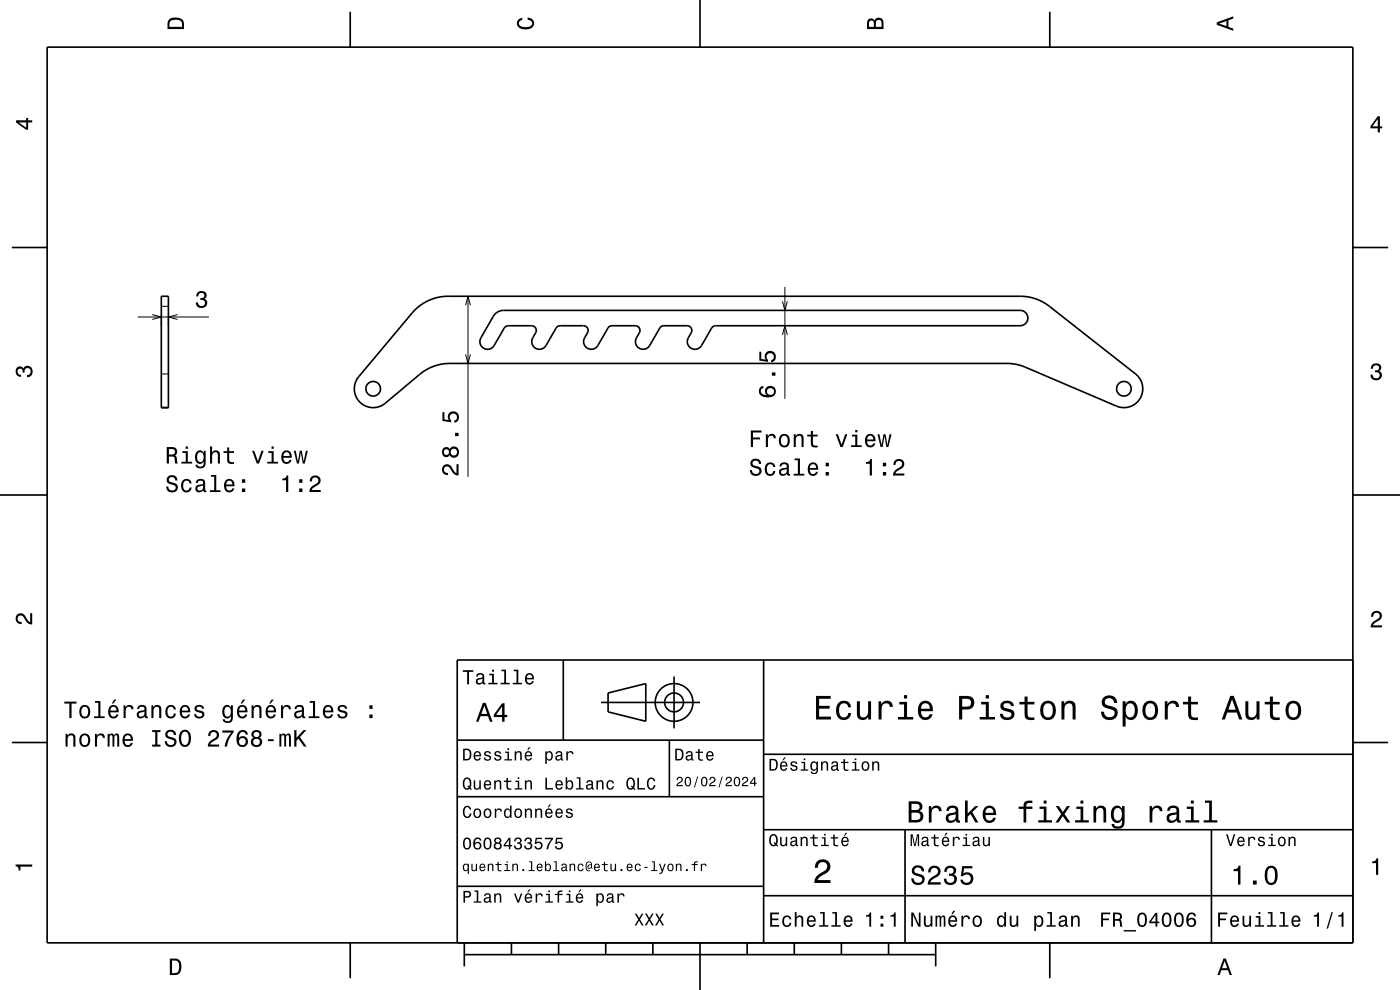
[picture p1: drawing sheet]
<svg xmlns="http://www.w3.org/2000/svg" width="297mm" height="210mm" viewBox="0 0 297 210" stroke-linecap="round" stroke-linejoin="round" font-family="sans-serif">
<g fill="none" stroke="#000" stroke-width=".21">
<path d="M29.2 67.2h15.1M32.3 66.7l1.9 .5-1.9 .6M34.2 67v2.2M34.2 79.3h1.5M34.2 65h1.5M35.7 67v2.2M37.7 66.7l-2 .5 2 .6M98.8 75.2l.5 1.9 .5-1.9M98.8 64.8l.5-2 .5 2M99.3 62.8v38.4M166 71l.5-1.9 .5 1.9M166 63.9l.5 1.9 .5-1.9"/>
<path d="M166.5 60.8v23.8"/>
</g>
<g fill="none" stroke="#000" stroke-width=".35">
<path d="M10 10h277v190h-277zM74.3 2.5v7.5M148.5 0v10M222.7 2.5v7.5M2.5 52.5h7.5M287 52.5h7.5M34.2 62.8h1.5v23.7h-1.5zM87.9 65.9a10 10 0 0 1 7.2-3.1h121.3a10 10 0 0 1 6.2 2.2l18.3 14.3a4 4 0 0 1 1 5.2 4 4 0 0 1-5 1.6l-19.4-8.2a10.1 10.1 0 0 0-3.9-.8h-118.2a10 10 0 0 0-6.4 2.3l-7.3 6.1a4 4 0 0 1-5.4-.2 4 4 0 0 1-.2-5.4zM105 66.6a2.49 2.49 0 0 1 1.8-.8h109.6a1.63 1.63 0 0 1 1.7 1.7 1.63 1.63 0 0 1-1.7 1.6h-64.6l-.4 .1-.4 .4-2.2 3.7a1.63 1.63 0 0 1-2.2 .6 1.63 1.63 0 0 1-.6-2.2l.6-1.1a1 1 0 0 0-.8-1.5h-5l-.4 .1-.4 .4-2.2 3.7a1.63 1.63 0 0 1-2.2 .6 1.63 1.63 0 0 1-.6-2.2l.6-1.1a1 1 0 0 0-.8-1.5h-5l-.4 .1-.4 .4-2.2 3.7a1.63 1.63 0 0 1-2.2 .6 1.63 1.63 0 0 1-.6-2.2l.6-1.1a1 1 0 0 0-.8-1.5h-5l-.4 .1-.4 .4-2.2 3.7a1.63 1.63 0 0 1-2.2 .6 1.63 1.63 0 0 1-.6-2.2l.6-1.1a1 1 0 0 0-.8-1.5h-5l-.4 .1-.4 .4-2.2 3.7a1.62 1.62 0 0 1-2.2 .6 1.62 1.62 0 0 1-.6-2.2zM0 105h10M287 105h10M119.5 140v17"/>
<path d="M162 140v60M287 140h-190v60M2.5 157.5h7.5M97 157h65M127.5 149h21M129 147l8-2v8l-8-2zM142 157v12M143 143.5v11M287 157.5h7.5M97 169h65M162 176h125M162 160h125"/>
<path d="M192 176v24M257 176v24M97 188h65M162 190h125M74.3 200v7.5M98.5 202.5h100M98.5 200v5M108.5 200v2.5M118.5 200v2.5M128.5 200v2.5M138.5 200v2.5M148.5 200v10"/>
<path d="M158.5 200v2.5M168.5 200v2.5M178.5 200v2.5M188.5 200v2.5M198.5 200v5M222.7 200v7.5"/>
<circle cx="79.2" cy="82.5" r="1.55"/>
<circle cx="238.4" cy="82.5" r="1.55"/>
<circle cx="143" cy="149" r="2"/>
<circle cx="143" cy="149" r="4"/>
</g>
<g fill="#000">
<path d="M36 4a2.18 2.18 0 0 0-.5 2.2h3.5v-1.2a1.43 1.43 0 0 0-1.7-1.3zM36.3 4.4a2.15 2.15 0 0 1 2.2 .3l.1 1h-2.6v-1z" fill-rule="evenodd"/>
<path d="M109.9 4.2l.9-.4v.4a.7 .7 0 0 0-.7 .5 .7 .7 0 0 0 .3 .8 1.7 1.7 0 0 0 2.5-.5 .9 .9 0 0 0-1-.8v-.5a1.24 1.24 0 0 1 1.4 1.1 1.24 1.24 0 0 1-1 1.4 2.22 2.22 0 0 1-2.5-.7l-.2-.5z" fill-rule="evenodd"/>
<path d="M184.2 4.2l-.3 .7v1.3h3.5v-1.3a.98 .98 0 0 0-.7-1.1 .98 .98 0 0 0-1.2 .6 .84 .84 0 0 0-1.3-.2zM184.5 4.5a.54 .54 0 0 1 .6-.1 .54 .54 0 0 1 .3 .6v.7h-1zM185.9 4.4a.62 .62 0 0 1 .8-.1 .62 .62 0 0 1 .3 .6v.8h-1.2z" fill-rule="evenodd"/>
<path d="M258.1 4.7v.6l3.5 1.2v-.4l-1-.4v-1.4l1-.4v-.4zM258.6 5l1.6-.5v1z" fill-rule="evenodd"/>
<path d="M3.4 25.5v.5l2.1 1.5h.5v-1.5h.8v-.5h-.8v-.5h-.4v.5zM4 26h1.6v1.1z" fill-rule="evenodd"/>
<path d="M292.3 24.7l-1.6 2.1v.4h1.6v.9h.4v-.9h.5v-.4h-.5v-2.1zM292.3 25.2v1.6h-1.1z" fill-rule="evenodd"/>
<path d="M41.9 62a1.08 1.08 0 0 1 1.4-.2 1.08 1.08 0 0 1 .4 1.3l-.3 .3a1.06 1.06 0 0 1 .5 1.3 1.06 1.06 0 0 1-1.2 .6 1.1 1.1 0 0 1-1.2-1.2h.5a.71 .71 0 0 0 1 .8 .71 .71 0 0 0 .1-1.2l-.6-.1v-.4a.61 .61 0 0 0 .8-.3 .61 .61 0 0 0-.2-.8 .61 .61 0 0 0-.9 .2l-.1 .6h-.5z" fill-rule="evenodd"/>
<path d="M291.1 77.4a1.08 1.08 0 0 1 1.4-.2 1.08 1.08 0 0 1 .4 1.2l-.3 .3a1.06 1.06 0 0 1 .5 1.3 1.06 1.06 0 0 1-1.2 .7 1.1 1.1 0 0 1-1.2-1.2h.5a.71 .71 0 0 0 1 .8 .71 .71 0 0 0 .1-1.3h-.6v-.4a.61 .61 0 0 0 .8-.3 .61 .61 0 0 0-.2-.8 .61 .61 0 0 0-.9 .2l-.1 .5h-.5z" fill-rule="evenodd"/>
<path d="M3.6 78a.86 .86 0 0 1 1.4 .2 1.06 1.06 0 0 1 1.2-.6 1.06 1.06 0 0 1 .7 1.2 1.1 1.1 0 0 1-1.2 1.2v-.4a.71 .71 0 0 0 .8-1 .71 .71 0 0 0-1.3-.1v.6h-.4a.61 .61 0 0 0-.3-.8 .61 .61 0 0 0-.8 .2 .61 .61 0 0 0 .2 .8l.6 .2v.4a1.15 1.15 0 0 1-1.2-.6 1.15 1.15 0 0 1 .3-1.3z" fill-rule="evenodd"/>
<path d="M35.4 94.8v3.5h.4v-1.5a.84 .84 0 0 1 1.3 .6l.1 .9h.5l-.3-1.5-.3-.2a.97 .97 0 0 0 .4-1.1 .97 .97 0 0 0-1-.7zM35.8 95.3a1.09 1.09 0 0 1 1.3 .3 .6 .6 0 0 1-.1 .6 .6 .6 0 0 1-.6 .2h-.6zM38.7 95.7v.4h.7v1.9h-.9v.3h2.3v-.3h-1v-2.3zM39.4 94.7v.5h.5v-.5zM41.6 95.9a1.58 1.58 0 0 0 .8 2.5l.5-.1 .3-.4a.73 .73 0 0 1-.3 1 .73 .73 0 0 1-1-.3h-.4a1.1 1.1 0 0 0 1.2 .8 1.1 1.1 0 0 0 .9-1.2v-2.6h-.4v.5l-.3-.4a.9 .9 0 0 0-1.3 .2zM42 96.2a.63 .63 0 0 1 .7-.3 .63 .63 0 0 1 .4 .6 1.11 1.11 0 0 1-.6 1.5 1.19 1.19 0 0 1-.5-1.8zM44.6 94.7v3.6h.4v-1.5a.63 .63 0 0 1 .5-.9 .63 .63 0 0 1 .7 .7v1.7h.5v-1.8a.88 .88 0 0 0-.6-.9 .88 .88 0 0 0-1.1 .4v-1.3zM48.2 94.9v.8h-.8v.4h.8v1.8a1.05 1.05 0 0 0 1.4 .5v-.4a.68 .68 0 0 1-1-.3v-1.6h1v-.4h-1v-.8zM53.5 95.6l1 2.7h.4l1-2.7h-.4l-.8 2.2-.8-2.2zM56.9 95.7v.4h.7v1.9h-.9v.3h2.3v-.3h-.9v-2.3zM57.6 94.7v.5h.5v-.5zM60 95.9a1.54 1.54 0 0 0 .8 2.5 1.06 1.06 0 0 0 1.1-.9h-.5l-.2 .4-.4 .1a.76 .76 0 0 1-.7-.9h1.8a1.17 1.17 0 0 0-.5-1.4 1.17 1.17 0 0 0-1.4 .2zM60.3 96.1a.66 .66 0 0 1 .8-.1 .66 .66 0 0 1 .3 .7h-1.3zM62.3 95.6l.7 2.7h.4l.4-2.3 .4 2.3h.4l.7-2.7h-.4l-.5 2.3-.4-2.3h-.4l-.4 2.3-.5-2.3z" fill-rule="evenodd"/>
<path d="M159.3 91.3v3.5h.5v-1.6h1.4v-.4h-1.4v-1.1h1.8v-.4zM162.5 92.1v2.7h.4v-1.5a.66 .66 0 0 1 .4-.8 .66 .66 0 0 1 .8 .2v.3h.5a.89 .89 0 0 0-.7-1 .89 .89 0 0 0-1 .6v-.5zM165.5 92.4a1.53 1.53 0 0 0 .9 2.5 1.48 1.48 0 0 0 1.2-1.4 1.48 1.48 0 0 0-1.2-1.5l-.5 .1zM165.9 92.7a.67 .67 0 0 1 .7-.3 .67 .67 0 0 1 .5 .6 1.11 1.11 0 0 1-.7 1.5 1.17 1.17 0 0 1-.5-1.8zM168.4 92.1v2.7h.4v-1.5a.63 .63 0 0 1 .4-.8 .63 .63 0 0 1 .8 .3v2h.5v-1.8a.89 .89 0 0 0-.6-.9 .89 .89 0 0 0-1.1 .4v-.4zM172 91.4v.8h-.8v.4h.8v1.8a1.04 1.04 0 0 0 1.5 .5v-.4a.68 .68 0 0 1-1-.3v-1.6h1v-.4h-1v-.8zM177.3 92.1l1 2.7h.5l1-2.7h-.5l-.8 2.2-.7-2.2zM180.7 92.2v.4h.7v1.9h-.9v.3h2.3v-.3h-.9v-2.3zM181.4 91.2v.5h.5v-.5zM183.8 92.4a1.54 1.54 0 0 0 .8 2.5 1.06 1.06 0 0 0 1.1-.9h-.5l-.2 .4-.4 .1a.76 .76 0 0 1-.7-.9h1.8a1.16 1.16 0 0 0-.5-1.4 1.16 1.16 0 0 0-1.4 .2zM184.1 92.6a.66 .66 0 0 1 .8-.1 .66 .66 0 0 1 .4 .7h-1.4zM186.1 92.1l.7 2.7h.4l.4-2.3 .4 2.3h.5l.6-2.7h-.4l-.4 2.3-.4-2.3h-.5l-.4 2.3-.4-2.3z" fill-rule="evenodd"/>
<path d="M159.5 97.6a.97 .97 0 0 0-.3 1 .97 .97 0 0 0 .9 .7 .77 .77 0 0 1 .9 .9 .83 .83 0 0 1-.9 .3 .83 .83 0 0 1-.6-.8h-.4a1.21 1.21 0 0 0 1.4 1.3 1.21 1.21 0 0 0 .8-1.8l-.8-.3a.72 .72 0 0 1-.9-.7 .7 .7 0 0 1 .8-.5 .7 .7 0 0 1 .6 .7h.5a1.17 1.17 0 0 0-.7-1.1 1.17 1.17 0 0 0-1.3 .3zM162.5 98.4a1.53 1.53 0 0 0 .9 2.6 1.06 1.06 0 0 0 1.1-1.1h-.4a.67 .67 0 0 1-.7 .7 .67 .67 0 0 1-.7-.6 1.11 1.11 0 0 1 .7-1.5 .6 .6 0 0 1 .6 .6h.5a1.09 1.09 0 0 0-.8-1 1.09 1.09 0 0 0-1.2 .3zM165.6 98.3l-.2 .7h.4a.55 .55 0 0 1 .6-.6 .55 .55 0 0 1 .4 .8h-.2a1 1 0 0 0-1 .3 1 1 0 0 0-.3 1 .93 .93 0 0 0 1.7 0l.1 .3 .5 .1v-.4h-.2l-.1-1.6a1.02 1.02 0 0 0-1.7-.6zM165.8 99.8l1.1-.3a.77 .77 0 0 1-.2 .9 .77 .77 0 0 1-.9 .1zM168.6 97.3v.3h.7v2.9h-1v.4h2.3v-.4h-.9v-3.2zM171.6 98.4a1.54 1.54 0 0 0 .8 2.6 1.06 1.06 0 0 0 1.1-.9h-.4l-.2 .3-.4 .2a.76 .76 0 0 1-.7-1h1.8a1.17 1.17 0 0 0-.5-1.3 1.17 1.17 0 0 0-1.5 .1zM172 98.7a.66 .66 0 0 1 .8-.2 .66 .66 0 0 1 .3 .8h-1.3zM175.1 100.1v.8h.7v-.8zM175.1 98.2v.7h.7v-.7z" fill-rule="evenodd"/>
<path d="M161.2 82.2a1.33 1.33 0 0 0 0 1.5 1.33 1.33 0 0 0 1.3 .6 1.63 1.63 0 0 0 2.1-1.3 1.15 1.15 0 0 0-1.6-1.1 1.15 1.15 0 0 0-.3 1.9 1.02 1.02 0 0 1-1.3-.8 .58 .58 0 0 1 .5-.7v-.4zM162.7 83.1a.75 .75 0 0 1 1.5 0 .75 .75 0 0 1-1.5 0zM163.8 79v.7h.7v-.7zM161.1 74.6v1.9l1.8 .3v-.4a.79 .79 0 0 1-.2-1.2 .79 .79 0 0 1 1.2-.1 .79 .79 0 0 1-.1 1.2l-.2 .1v.5a1.21 1.21 0 0 0 1-1.5 1.21 1.21 0 0 0-1.6-.9 1.21 1.21 0 0 0-.6 1.8l-.9-.2v-1.5z" fill-rule="evenodd"/>
<path d="M35.7 101.1a.96 .96 0 0 0-.3 1 .96 .96 0 0 0 .9 .7 .77 .77 0 0 1 .9 .9 .84 .84 0 0 1-.9 .3 .84 .84 0 0 1-.6-.8h-.5a1.21 1.21 0 0 0 1.5 1.3 1.21 1.21 0 0 0 .8-1.8l-1.2-.4a.58 .58 0 0 1-.4-.8 .58 .58 0 0 1 .9-.3l.2 .2 .2 .5h.5a1.16 1.16 0 0 0-.8-1.1 1.16 1.16 0 0 0-1.2 .3zM38.7 102a1.53 1.53 0 0 0 .8 2.5 1.07 1.07 0 0 0 1.2-1.1h-.5a.67 .67 0 0 1-.6 .7 .67 .67 0 0 1-.7-.6 1.11 1.11 0 0 1 .7-1.5 .6 .6 0 0 1 .6 .6h.4a1.09 1.09 0 0 0-.7-1 1.09 1.09 0 0 0-1.2 .4zM41.8 101.8l-.3 .7h.4a.55 .55 0 0 1 .7-.6 .55 .55 0 0 1 .4 .8h-.2a.98 .98 0 0 0-1.1 .4 .98 .98 0 0 0-.1 1.1 1.06 1.06 0 0 0 1.5-.2l.1 .3 .6 .1v-.4h-.3v-1.6a1.02 1.02 0 0 0-1.7-.6zM42 103.3l1.1-.3a.77 .77 0 0 1-.2 .9 .77 .77 0 0 1-.9 .1l-.1-.4zM44.7 100.7v.4h.7v2.9h-.9v.4h2.3v-.4h-.9v-3.3zM47.8 102a1.54 1.54 0 0 0 .8 2.5 1.06 1.06 0 0 0 1.1-.9h-.4l-.2 .3-.4 .2a.76 .76 0 0 1-.7-1h1.8a1.16 1.16 0 0 0-.5-1.3 1.16 1.16 0 0 0-1.5 .2zM48.2 102.2a.66 .66 0 0 1 .8-.2 .66 .66 0 0 1 .3 .8h-1.3zM51.3 103.6v.8h.7v-.8zM51.3 101.7v.7h.7v-.7z" fill-rule="evenodd"/>
<path d="M59.9 101.5v.4h.8v2.5h.5v-3.6h-.4a.77 .77 0 0 1-.9 .7zM63.5 103.6v.8h.7v-.8zM63.5 101.7v.7h.7v-.7zM66 101.2l-.2 .3-.1 .6h.5a.71 .71 0 0 1 .5-.8 .71 .71 0 0 1 .8 .5 .71 .71 0 0 1-.5 .8 1.8 1.8 0 0 0-1.4 1.8h2.4v-.5h-1.9a2.2 2.2 0 0 1 1.5-1.1 1.13 1.13 0 0 0 .1-1.7 1.13 1.13 0 0 0-1.7 .1z" fill-rule="evenodd"/>
<path d="M94 98.8a1.19 1.19 0 0 0-.1 1.3 1.19 1.19 0 0 0 1.1 .7v-.5a.7 .7 0 0 1-.8-.5 .7 .7 0 0 1 .5-.8 .7 .7 0 0 1 .8 .5 1.8 1.8 0 0 0 1.8 1.4v-2.4h-.5v1.9a2.19 2.19 0 0 1-1.1-1.5 1.1 1.1 0 0 0-1.7-.1zM94 95.1a1.05 1.05 0 0 0-.2 1.4 1.05 1.05 0 0 0 1.3 .4l.3-.4a1.11 1.11 0 0 0 1.5 .5 1.11 1.11 0 0 0 .4-1.6 1.03 1.03 0 0 0-.9-.7 1.03 1.03 0 0 0-1 .6l-.1-.2a.84 .84 0 0 0-1.3 0zM95.6 95.9a.71 .71 0 0 1 1.4 0 .71 .71 0 0 1-1.4 0zM94.1 95.9a.6 .6 0 0 1 1.2 0 .6 .6 0 0 1-1.2 0zM96.5 91.8v.7h.8v-.7zM93.9 87.4v1.9l1.8 .3v-.4a.8 .8 0 0 1-.2-1.3 .8 .8 0 0 1 1.2 .1 .8 .8 0 0 1-.3 1.2v.5a1.21 1.21 0 0 0 1-1.5 1.21 1.21 0 0 0-1.6-.8 1.21 1.21 0 0 0-.6 1.7l-.9-.1v-1.6z" fill-rule="evenodd"/>
<path d="M183.7 98v.4h.8v2.5h.5v-3.6h-.4a.77 .77 0 0 1-.9 .7zM187.3 100.1v.8h.7v-.8zM187.3 98.2v.7h.7v-.7zM189.8 97.7l-.3 .9h.5a.71 .71 0 0 1 .5-.8 .71 .71 0 0 1 .9 .5 .71 .71 0 0 1-.5 .8 1.8 1.8 0 0 0-1.5 1.8h2.5v-.5h-2a2.23 2.23 0 0 1 1.5-1.1 1.13 1.13 0 0 0 .1-1.7 1.13 1.13 0 0 0-1.7 .1z" fill-rule="evenodd"/>
<path d="M3.6 130.4a1.22 1.22 0 0 1 2 .7l.4 .6 .4 .3v-1.9h.4v2.4a1.8 1.8 0 0 1-1.7-1.4 .71 .71 0 0 0-.9-.5 .71 .71 0 0 0-.5 .8 .71 .71 0 0 0 .9 .5v.5a1.18 1.18 0 0 1-1.2-.7 1.18 1.18 0 0 1 .2-1.3z" fill-rule="evenodd"/>
<path d="M291.2 129.9a1.18 1.18 0 0 1 1.9 .3 1.18 1.18 0 0 1-1 1.7l-.5 .3-.3 .5h1.9v.4h-2.4a1.8 1.8 0 0 1 1.4-1.8 .71 .71 0 0 0 .5-.8 .71 .71 0 0 0-.9-.5 .71 .71 0 0 0-.5 .8h-.4z" fill-rule="evenodd"/>
<path d="M13.9 155.7v2.7h.4v-1.6a.63 .63 0 0 1 .4-.8 .63 .63 0 0 1 .8 .4l.1 2h.4v-1.8a.89 .89 0 0 0-.6-1 .89 .89 0 0 0-1.1 .5v-.4zM17.1 156a1.53 1.53 0 0 0 .9 2.5 1.48 1.48 0 0 0 1.2-1.5 1.48 1.48 0 0 0-1.2-1.4l-.5 .1zM17.4 156.2a.67 .67 0 0 1 .8-.2 .67 .67 0 0 1 .5 .6 1.11 1.11 0 0 1-.7 1.5 1.17 1.17 0 0 1-.6-1.9zM20.1 155.7v2.7h.5v-1.6a.67 .67 0 0 1 .3-.8 .67 .67 0 0 1 .9 .3v.2h.5a.89 .89 0 0 0-.7-.9 .89 .89 0 0 0-1.1 .5v-.4zM22.8 155.7v2.7h.4l.1-2.1 .2-.3h.2l.2 .2v2.2h.4v-2.1l.3-.4 .2 .2 .1 .4v1.9h.4v-1.9a.69 .69 0 0 0-.5-.9l-.6 .4-.2-.3-.3-.1-.5 .4v-.3zM26.3 156a1.54 1.54 0 0 0 .8 2.5 1.06 1.06 0 0 0 1.1-.9h-.5l-.2 .3-.4 .2a.76 .76 0 0 1-.7-1h1.8a1.16 1.16 0 0 0-.5-1.3 1.16 1.16 0 0 0-1.4 .2zM26.6 156.2a.66 .66 0 0 1 .8-.2 .66 .66 0 0 1 .4 .8h-1.4zM32.3 154.9v.4h.6v2.6h-.6v.5h1.7v-.5h-.6v-2.6h.6v-.4zM35.4 155.1a.96 .96 0 0 0-.3 1 .96 .96 0 0 0 .9 .7 .78 .78 0 0 1 .9 .9 .84 .84 0 0 1-.9 .3 .84 .84 0 0 1-.6-.8h-.5a1.21 1.21 0 0 0 1.5 1.3 1.21 1.21 0 0 0 .8-1.8l-1.2-.4a.58 .58 0 0 1-.4-.8 .58 .58 0 0 1 .9-.3l.3 .4 .1 .3h.5a1.16 1.16 0 0 0-.7-1.1 1.16 1.16 0 0 0-1.3 .3zM38.3 155.3a2.53 2.53 0 0 0 .4 3 1.21 1.21 0 0 0 1.7-.9 1.93 1.93 0 0 0-.9-2.6l-.8 .1zM38.9 155.3l.3-.1a1.7 1.7 0 0 1 .4 2.8h-.4a1.13 1.13 0 0 1-.8-1.4l.1-.6zM44.5 155.2l-.3 .9h.4a.71 .71 0 0 1 .5-.8 .71 .71 0 0 1 .9 .5 .71 .71 0 0 1-.5 .8 1.8 1.8 0 0 0-1.4 1.8h2.4v-.5h-1.9a2.23 2.23 0 0 1 1.5-1.1 1.13 1.13 0 0 0 .1-1.7 1.13 1.13 0 0 0-1.7 .1zM47.2 154.9v.5h1.9a5.2 5.2 0 0 0-1.5 3h.6a5.2 5.2 0 0 1 1.4-3v-.5zM50.7 155.1l-.5 .9a1.75 1.75 0 0 0 1.2 2.5 1.15 1.15 0 0 0 1.2-1.6 1.15 1.15 0 0 0-1.9-.4 1.02 1.02 0 0 1 .8-1.2 .58 .58 0 0 1 .6 .5h.5a1.11 1.11 0 0 0-.7-.9 1.11 1.11 0 0 0-1.2 .2zM50.6 157.3a.75 .75 0 0 1 1.5 0 .75 .75 0 0 1-1.5 0zM53.6 155.1a.83 .83 0 0 0 .2 1.4 1.11 1.11 0 0 0-.4 1.5 1.11 1.11 0 0 0 1.5 .4 1.03 1.03 0 0 0 .7-.9 1.03 1.03 0 0 0-.6-1 .88 .88 0 0 0 .4-1.1 .88 .88 0 0 0-1-.6zM53.7 157.4a.71 .71 0 0 1 1.4 0 .71 .71 0 0 1-1.4 0zM53.8 155.8a.6 .6 0 0 1 1.2 0 .6 .6 0 0 1-1.2 0zM56.8 156.8v.4h1.3v-.4zM59.3 155.7v2.7h.4v-2.1l.3-.4 .3 .3v2.2h.4v-1.8a.5 .5 0 0 1 .4-.7l.2 .2v.4v1.9h.4v-1.9a.69 .69 0 0 0-.5-.9l-.6 .4-.1-.3-.4-.1-.4 .4v-.3zM62.4 154.9v3.5h.5v-1.3l.4-.4 1.2 1.7h.5l-1.4-2.1 1.4-1.4h-.6l-1.5 1.6v-1.6z" fill-rule="evenodd"/>
<path d="M13.7 148.8v.4h1v3.1h.5v-3.1h1v-.4zM17.1 149.9a1.53 1.53 0 0 0 .9 2.5 1.48 1.48 0 0 0 1.2-1.4 1.48 1.48 0 0 0-1.2-1.5l-.5 .1zM17.4 150.2a.67 .67 0 0 1 .8-.3 .67 .67 0 0 1 .5 .6 1.11 1.11 0 0 1-.7 1.5 1.17 1.17 0 0 1-.6-1.8zM20.2 148.7v.4h.7v2.9h-1v.3h2.3v-.3h-.9v-3.3zM24.2 148.4l-.5 .8h.3l.7-.8zM23.2 149.9a1.54 1.54 0 0 0 .8 2.5 1.05 1.05 0 0 0 1.1-.9h-.4l-.2 .4-.4 .1a.76 .76 0 0 1-.7-.9h1.8a1.16 1.16 0 0 0-.5-1.4 1.16 1.16 0 0 0-1.5 .2zM23.6 150.1a.66 .66 0 0 1 .8-.1 .66 .66 0 0 1 .3 .7h-1.3zM26.2 149.6v2.7h.5v-1.5a.67 .67 0 0 1 .3-.8 .67 .67 0 0 1 .8 .2l.1 .3h.4a.89 .89 0 0 0-.7-1 .89 .89 0 0 0-1 .6v-.5zM29.4 149.8l-.3 .6h.4a.55 .55 0 0 1 .7-.5 .55 .55 0 0 1 .4 .7l-.2 .1a.98 .98 0 0 0-1.2 .3 .98 .98 0 0 0 0 1.2 1.06 1.06 0 0 0 1.5-.2l.1 .3h.6v-.3l-.3-.1v-1.6a1.02 1.02 0 0 0-1.7-.5zM29.5 151.3l1.1-.4a.77 .77 0 0 1-.2 .9 .77 .77 0 0 1-.8 .1zM32.1 149.6v2.7h.5v-1.5a.63 .63 0 0 1 .4-.8 .63 .63 0 0 1 .8 .3v2h.4v-1.8a.89 .89 0 0 0-.6-.9 .89 .89 0 0 0-1.1 .4v-.4zM35.4 149.9a1.52 1.52 0 0 0 .8 2.5 1.06 1.06 0 0 0 1.1-1h-.4a.67 .67 0 0 1-.6 .6 .67 .67 0 0 1-.7-.6 1.12 1.12 0 0 1 .6-1.5 .6 .6 0 0 1 .7 .6h.4a1.09 1.09 0 0 0-.7-.9 1.09 1.09 0 0 0-1.2 .3zM38.4 149.9a1.54 1.54 0 0 0 .8 2.5 1.05 1.05 0 0 0 1.1-.9h-.4l-.3 .4-.3 .1a.76 .76 0 0 1-.7-.9h1.8a1.16 1.16 0 0 0-.5-1.4 1.16 1.16 0 0 0-1.5 .2zM38.8 150.1a.66 .66 0 0 1 .8-.1 .66 .66 0 0 1 .3 .7h-1.3zM41.5 149.7a.76 .76 0 0 0-.2 .9 .76 .76 0 0 0 .7 .5l.9 .3a.63 .63 0 0 1-.6 .7 .63 .63 0 0 1-.7-.6h-.4a1.07 1.07 0 0 0 1.2 .9 1.07 1.07 0 0 0 .9-1.2l-.4-.3-1.1-.4a.54 .54 0 0 1 .4-.7 .54 .54 0 0 1 .7 .5h.4a1.03 1.03 0 0 0-.7-.8 1.03 1.03 0 0 0-1.1 .2zM47.4 149.9a1.57 1.57 0 0 0 .8 2.5l.4-.1 .4-.4a.73 .73 0 0 1-.3 1 .73 .73 0 0 1-1-.3h-.5a1.1 1.1 0 0 0 1.3 .8 1.1 1.1 0 0 0 .9-1.2v-2.6h-.4v.5l-.4-.4a.9 .9 0 0 0-1.2 .2zM47.8 150.2a.63 .63 0 0 1 .7-.3 .63 .63 0 0 1 .4 .6 1.11 1.11 0 0 1-.6 1.5 1.2 1.2 0 0 1-.5-1.8zM51.5 148.4l-.5 .8h.3l.7-.8zM50.6 149.9a1.54 1.54 0 0 0 .8 2.5 1.06 1.06 0 0 0 1.1-.9h-.5l-.2 .4-.4 .1a.76 .76 0 0 1-.7-.9h1.8a1.16 1.16 0 0 0-.5-1.4 1.16 1.16 0 0 0-1.4 .2zM50.9 150.1a.66 .66 0 0 1 .8-.1 .66 .66 0 0 1 .3 .7h-1.3zM53.4 149.6v2.7h.4v-1.5a.63 .63 0 0 1 .4-.8 .63 .63 0 0 1 .8 .3v2h.5v-1.8a.89 .89 0 0 0-.6-.9 .89 .89 0 0 0-1.1 .4v-.4zM57.6 148.4l-.5 .8h.3l.7-.8zM56.6 149.9a1.54 1.54 0 0 0 .8 2.5 1.06 1.06 0 0 0 1.1-.9h-.4l-.2 .4-.4 .1a.76 .76 0 0 1-.7-.9h1.8a1.16 1.16 0 0 0-.5-1.4 1.16 1.16 0 0 0-1.5 .2zM57 150.1a.66 .66 0 0 1 .8-.1 .66 .66 0 0 1 .3 .7h-1.3zM59.6 149.6v2.7h.5v-1.5a.67 .67 0 0 1 .3-.8 .67 .67 0 0 1 .8 .2l.1 .3h.4a.89 .89 0 0 0-.7-1 .89 .89 0 0 0-1 .6v-.5zM62.8 149.8l-.3 .6h.4a.55 .55 0 0 1 .7-.5 .55 .55 0 0 1 .4 .7l-.2 .1a.98 .98 0 0 0-1.2 .3 .98 .98 0 0 0 0 1.2 1.06 1.06 0 0 0 1.5-.2l.1 .3h.6v-.3l-.3-.1v-1.6a1.02 1.02 0 0 0-1.7-.5zM62.9 151.3l1.1-.4a.77 .77 0 0 1-.2 .9 .77 .77 0 0 1-.9 .1l-.1-.3zM65.7 148.7v.4h.7v2.9h-.9v.3h2.3v-.3h-1v-3.3zM68.8 149.9a1.54 1.54 0 0 0 .8 2.5 1.05 1.05 0 0 0 1.1-.9h-.5l-.2 .4-.4 .1a.76 .76 0 0 1-.7-.9h1.8a1.16 1.16 0 0 0-.5-1.4 1.16 1.16 0 0 0-1.4 .2zM69.1 150.1a.66 .66 0 0 1 .8-.1 .66 .66 0 0 1 .4 .7h-1.4zM71.9 149.7a.76 .76 0 0 0-.2 .9 .76 .76 0 0 0 .7 .5l.9 .3a.63 .63 0 0 1-.7 .7 .63 .63 0 0 1-.6-.6h-.4a1.07 1.07 0 0 0 1.2 .9 1.07 1.07 0 0 0 .9-1.2l-.4-.3-1.1-.4a.54 .54 0 0 1 .4-.7 .54 .54 0 0 1 .6 .5h.4a1.03 1.03 0 0 0-.7-.8 1.03 1.03 0 0 0-1 .2zM78.4 151.6v.7h.7v-.7zM78.4 149.6v.8h.7v-.8z" fill-rule="evenodd"/>
<path d="M98.2 158.8v2.5h.9a1.37 1.37 0 0 0 .7-2.2 1.56 1.56 0 0 0-1.6-.3zM98.6 159.1a.98 .98 0 0 1 1.1 .7 .98 .98 0 0 1-.6 1.2h-.5zM100.7 159.6a1.04 1.04 0 0 0-.2 1.2 1.04 1.04 0 0 0 1 .5l.5-.5h-.3l-.4 .3a.54 .54 0 0 1-.5-.7h1.3a.83 .83 0 0 0-.4-.9 .83 .83 0 0 0-1 .1zM100.9 159.7l.2-.1a.47 .47 0 0 1 .5 .1 .47 .47 0 0 1 .1 .5h-.9zM102.9 159.5l-.2 .1a.69 .69 0 0 0 .9 .9l.2 .1a.43 .43 0 0 1-.4 .5 .43 .43 0 0 1-.4-.4h-.3a.74 .74 0 0 0 .9 .7 .74 .74 0 0 0 .5-1l-1-.4a.38 .38 0 0 1 .3-.5 .38 .38 0 0 1 .4 .4h.3a.78 .78 0 0 0-1.2-.4zM105.1 159.5l-.2 .1a.69 .69 0 0 0 .9 .9l.2 .1a.43 .43 0 0 1-.4 .5 .43 .43 0 0 1-.5-.4h-.3a.74 .74 0 0 0 .9 .7 .74 .74 0 0 0 .5-1l-.9-.4a.38 .38 0 0 1 .3-.5 .38 .38 0 0 1 .4 .4h.3a.77 .77 0 0 0-1.2-.4zM107.2 159.4v.3h.5v1.3h-.7v.3h1.6v-.3h-.6v-1.6zM107.7 158.7v.4h.3v-.4zM109.2 159.4v1.9h.3v-1.1a.45 .45 0 0 1 .4-.6 .45 .45 0 0 1 .5 .5v1.2h.3v-1.3a.63 .63 0 0 0-.5-.7 .63 .63 0 0 0-.7 .4v-.3zM112.2 158.5l-.4 .6h.3l.5-.6zM111.5 159.6a1.04 1.04 0 0 0-.2 1.2 1.04 1.04 0 0 0 1.1 .5l.5-.5h-.3l-.5 .3a.54 .54 0 0 1-.5-.7h1.3a.83 .83 0 0 0-.4-.9 .83 .83 0 0 0-1 .1zM111.8 159.7l.1-.1a.48 .48 0 0 1 .5 .1 .48 .48 0 0 1 .2 .5h-1zM115.7 159.4v2.7h.3v-1.1a.66 .66 0 0 0 .7 .4 .66 .66 0 0 0 .5-.6 .91 .91 0 0 0 0-1.1 .91 .91 0 0 0-1-.3l-.2 .3v-.3zM116.1 159.8a.45 .45 0 0 1 .5-.2 .45 .45 0 0 1 .3 .4 .65 .65 0 0 1 .1 .8 .65 .65 0 0 1-.7 .2 .98 .98 0 0 1-.2-1.2zM118.1 159.5l-.2 .4h.3a.39 .39 0 0 1 .4-.3 .39 .39 0 0 1 .3 .5h-.1a.65 .65 0 0 0-1 .4 .65 .65 0 0 0 .6 .9l.6-.3 .1 .2h.4v-.2l-.2-.1v-1.1a.72 .72 0 0 0-.5-.6 .72 .72 0 0 0-.7 .2zM118.2 160.6l.8-.3a.55 .55 0 0 1-.2 .7 .55 .55 0 0 1-.6 0zM120.1 159.4v1.9h.4v-1.1a.47 .47 0 0 1 .2-.6 .47 .47 0 0 1 .6 .2v.2h.4a.64 .64 0 0 0-.5-.7 .64 .64 0 0 0-.8 .4v-.3z" fill-rule="evenodd"/>
<path d="M98.2 142.2v.3h.9v2.7h.4v-2.7h.9v-.3zM101.3 143l-.3 .5h.4a.47 .47 0 0 1 .5-.4 .47 .47 0 0 1 .4 .6l-.2 .1a.84 .84 0 0 0-1 .2 .84 .84 0 0 0 0 1.1 .9 .9 0 0 0 1.3-.2l.1 .2 .5 .1v-.3l-.3-.1v-1.3a.87 .87 0 0 0-1.4-.5zM101.4 144.3l.9-.3a.66 .66 0 0 1-.1 .7 .66 .66 0 0 1-.8 .1zM103.8 142.9v.3h.6v1.6h-.8v.4h2v-.4h-.8v-1.9zM104.4 142.1v.4h.4v-.4zM106.4 142.1v.3h.6v2.4h-.8v.4h1.9v-.4h-.7v-2.7zM109 142.1v.3h.6v2.4h-.8v.4h1.9v-.4h-.7v-2.7zM111.6 143.1a1.32 1.32 0 0 0 .7 2.1 .9 .9 0 0 0 .9-.7h-.3l-.2 .3-.4 .1a.65 .65 0 0 1-.6-.8h1.6a1 1 0 0 0-.4-1.2 1 1 0 0 0-1.3 .2zM111.9 143.3a.57 .57 0 0 1 .7-.1 .57 .57 0 0 1 .3 .6h-1.2z" fill-rule="evenodd"/>
<path d="M102.4 149.1l-1.4 4h.5l.4-1.2h1.6l.4 1.2h.6l-1.5-4zM102.7 149.7l.7 1.7h-1.3zM106.5 149.2l-1.7 2.4v.5h1.7v1h.5v-1h.6v-.5h-.6v-2.4zM106.5 149.9v1.7h-1.3z" fill-rule="evenodd"/>
<path d="M143.2 158.8v2.5h.9a1.37 1.37 0 0 0 .7-2.2 1.56 1.56 0 0 0-1.6-.3zM143.6 159.1a.98 .98 0 0 1 1.1 .7 .98 .98 0 0 1-.6 1.2h-.5zM145.7 159.5l-.2 .4h.3a.39 .39 0 0 1 .5-.3 .39 .39 0 0 1 .3 .5h-.2a.65 .65 0 0 0-.9 .4 .65 .65 0 0 0 .5 .9l.7-.3v.2h.4v-.2l-.1-.1-.1-1.1a.73 .73 0 0 0-.4-.6 .73 .73 0 0 0-.8 .2zM145.8 160.6l.8-.3a.55 .55 0 0 1-.1 .7 .55 .55 0 0 1-.7 0zM148.1 158.9v.5h-.5v.3h.5v1.3a.75 .75 0 0 0 1 .4v-.3a.48 .48 0 0 1-.7-.3v-1.1h.7v-.3h-.7v-.5zM150 159.6a1.04 1.04 0 0 0-.2 1.2 1.04 1.04 0 0 0 1.1 .5l.5-.5h-.4l-.4 .3a.54 .54 0 0 1-.5-.7h1.3a.83 .83 0 0 0-.4-.9 .83 .83 0 0 0-1 .1zM150.3 159.7l.1-.1a.48 .48 0 0 1 .5 .1 .48 .48 0 0 1 .2 .5h-1z" fill-rule="evenodd"/>
<path d="M173.1 147.6v5h3.2v-.6h-2.5v-1.7h2.2v-.6h-2.2v-1.5h2.4v-.6zM177.8 149.2a2.59 2.59 0 0 0 .5 3.4 1.58 1.58 0 0 0 2.3-1.4h-.6a.95 .95 0 0 1-.9 1 .95 .95 0 0 1-1-.9 1.59 1.59 0 0 1 .9-2.1 .85 .85 0 0 1 .9 .8h.7a1.56 1.56 0 0 0-1.1-1.3 1.56 1.56 0 0 0-1.7 .5zM181.8 148.8v2.5a1.27 1.27 0 0 0 .9 1.4 1.27 1.27 0 0 0 1.5-.7v.6h.6v-3.8h-.6v2.2a.92 .92 0 0 1-.6 1.1 .92 .92 0 0 1-1.2-.4v-2.9zM186.4 148.8v3.8h.6v-2.2a.95 .95 0 0 1 .5-1.1 .95 .95 0 0 1 1.2 .3l.1 .4h.6a1.28 1.28 0 0 0-1-1.4 1.28 1.28 0 0 0-1.4 .8v-.6zM190.8 148.9v.5h1v2.7h-1.3v.5h3.2v-.5h-1.3v-3.2zM191.8 147.4v.8h.6v-.8zM195.1 149.2a2.62 2.62 0 0 0 .5 3.4 1.57 1.57 0 0 0 2.2-1.1h-.6l-.3 .5-.5 .2a1.08 1.08 0 0 1-1-1.3h2.5a1.66 1.66 0 0 0-.7-2 1.66 1.66 0 0 0-2.1 .3zM195.6 149.5a.94 .94 0 0 1 1.2-.2 .94 .94 0 0 1 .5 1h-1.9zM203.5 147.6v5h.6v-2.1h.8a1.47 1.47 0 0 0 1.8-1.2 1.47 1.47 0 0 0-1.5-1.7zM204.1 148.2a1.6 1.6 0 0 1 1.8 .5 .86 .86 0 0 1 0 .9 .86 .86 0 0 1-.9 .3h-.9zM208.1 148.9v.5h1v2.7h-1.3v.5h3.3v-.5h-1.3v-3.2zM209.1 147.4v.8h.7v-.8zM212.6 148.9a1.08 1.08 0 0 0-.3 1.2 1.08 1.08 0 0 0 1 .7l1.1 .4a.57 .57 0 0 1 .2 .6 .57 .57 0 0 1-.5 .4 .96 .96 0 0 1-1.4-.8h-.6a1.6 1.6 0 0 0 1.3 1.4 1.6 1.6 0 0 0 1.7-.8 1.13 1.13 0 0 0-1-1.6l-1.1-.3-.2-.4a.87 .87 0 0 1 .9-.5 .87 .87 0 0 1 .8 .6h.6a1.41 1.41 0 0 0-2.1-1.1zM217.4 147.8v1.1h-1.1v.5h1.1v2.6l.2 .4 .4 .3h1.4v-.5a.97 .97 0 0 1-1.4-.5v-2.3h1.4v-.5h-1.4v-1.1zM221.1 149.2a2.56 2.56 0 0 0 .5 3.4 1.72 1.72 0 0 0 1.8-.2 1.72 1.72 0 0 0 .6-1.7 1.7 1.7 0 0 0-.9-1.9 1.7 1.7 0 0 0-2 .4zM221.6 149.6a.96 .96 0 0 1 1-.4 .96 .96 0 0 1 .7 .8 1.59 1.59 0 0 1-1 2.2 1.19 1.19 0 0 1-1-1.5zM225.2 148.8v3.8h.6v-2.2a.97 .97 0 0 1 .5-1.1 .97 .97 0 0 1 1.1 .2l.1 .7v2.4h.7v-2.5a1.27 1.27 0 0 0-.9-1.4 1.27 1.27 0 0 0-1.5 .6v-.5zM234.1 147.9a1.38 1.38 0 0 0-.3 1.5 1.38 1.38 0 0 0 1.3 .9 1.25 1.25 0 0 1 1.4 .9 1.15 1.15 0 0 1-1.3 .9 1.15 1.15 0 0 1-1-1.1h-.7a1.8 1.8 0 0 0 1.7 1.8 1.8 1.8 0 0 0 1.9-1.6 1.46 1.46 0 0 0-1.5-1.4l-.6-.2a.83 .83 0 0 1-.5-1.1 .83 .83 0 0 1 1.2-.3l.5 .5 .1 .4h.7a1.67 1.67 0 0 0-1-1.6 1.67 1.67 0 0 0-1.9 .4zM238.2 148.8v5.3h.6v-2.1a1.32 1.32 0 0 0 1.4 .7 1.32 1.32 0 0 0 1.1-1.1 2.43 2.43 0 0 0-.8-2.8 1.21 1.21 0 0 0-1.7 .5v-.5zM239.1 149.6a.9 .9 0 0 1 .9-.4 .9 .9 0 0 1 .7 .8 1.61 1.61 0 0 1-.9 2.2 1.18 1.18 0 0 1-1-1.5zM242.8 149.2a2.56 2.56 0 0 0 .5 3.4 1.72 1.72 0 0 0 1.8-.2 1.72 1.72 0 0 0 .6-1.7 1.7 1.7 0 0 0-.9-1.9 1.7 1.7 0 0 0-2 .4zM243.3 149.6a.96 .96 0 0 1 1-.4 .96 .96 0 0 1 .7 .8 1.59 1.59 0 0 1-1 2.2 1.19 1.19 0 0 1-1-1.5zM247.1 148.8v3.8h.6v-2.2a.95 .95 0 0 1 .5-1.1 .95 .95 0 0 1 1.2 .3l.1 .4h.6a1.28 1.28 0 0 0-1-1.4 1.28 1.28 0 0 0-1.4 .8v-.6zM252 147.8v1.1h-1v.5h1l.1 2.6 .2 .4 .4 .3h1.4v-.5a.97 .97 0 0 1-1.4-.5v-2.3h1.4v-.5h-1.4v-1.1zM261 147.6l-1.8 5h.6l.6-1.4h2l.5 1.4h.7l-1.9-5zM261.4 148.3l.7 2.2h-1.5zM264.2 148.8v2.5a1.27 1.27 0 0 0 .9 1.4 1.27 1.27 0 0 0 1.5-.7v.6h.6v-3.8h-.6v2.2a.92 .92 0 0 1-.6 1.1 .92 .92 0 0 1-1.1-.4l-.1-2.9zM269.4 147.8v1.1h-1.1v.5h1.1v2.6l.2 .4 .4 .3 .7 .1 .8-.1v-.5a.97 .97 0 0 1-1.4-.5l-.1-2.3h1.5v-.5h-1.5v-1.1zM273.1 149.2a2.56 2.56 0 0 0 .6 3.4 1.72 1.72 0 0 0 1.8-.2 1.72 1.72 0 0 0 .6-1.7 1.7 1.7 0 0 0-.9-1.9 1.7 1.7 0 0 0-2.1 .4zM273.6 149.6a.96 .96 0 0 1 1-.4 .96 .96 0 0 1 .7 .8 1.59 1.59 0 0 1-.9 2.2 1.19 1.19 0 0 1-1.1-1.5z" fill-rule="evenodd"/>
<path d="M98.4 178a1.44 1.44 0 0 0 .7 2.2 1.45 1.45 0 0 0 .6-2.2 .79 .79 0 0 0-1.3 0zM98.8 178h.5a1.69 1.69 0 0 1 0 1.9h-.5a1.71 1.71 0 0 1 0-1.9zM100.8 177.8a1.72 1.72 0 0 0 .1 2.3 .83 .83 0 0 0 1.1-.2 .83 .83 0 0 0-.1-1.1 .83 .83 0 0 0-1.2 0 .74 .74 0 0 1 .6-.9l.3 .1 .2 .3h.3a.8 .8 0 0 0-.5-.6 .8 .8 0 0 0-.8 .1zM100.7 179.4a.55 .55 0 0 1 1.1 0 .55 .55 0 0 1-1.1 0zM102.8 178a1.44 1.44 0 0 0 .6 2.2 1.45 1.45 0 0 0 .7-2.2 .79 .79 0 0 0-1.3 0zM103.2 178h.5a1.71 1.71 0 0 1 0 1.9h-.5a1.69 1.69 0 0 1 0-1.9zM105 177.8l-.1 .2a.57 .57 0 0 0 .2 .8 .78 .78 0 0 0-.1 1.2 .78 .78 0 0 0 1.2 0 .78 .78 0 0 0-.2-1.2 .68 .68 0 0 0 .2-1 .68 .68 0 0 0-.9-.1zM105.1 179.5a.51 .51 0 0 1 1 0 .51 .51 0 0 1-1 0zM105.2 178.3a.42 .42 0 0 1 .8 0 .42 .42 0 0 1-.8 0zM108 177.7l-1.1 1.5v.3h1.1v.7h.3v-.7h.3v-.3h-.3v-1.5zM108 178.1v1.1h-.8zM109.3 177.8l-.2 .7h.3a.44 .44 0 0 1 .2-.6 .44 .44 0 0 1 .6 .2 .44 .44 0 0 1-.1 .6h-.4v.3a.52 .52 0 0 1 .7 .3 .52 .52 0 0 1-.4 .7 .52 .52 0 0 1-.6-.4v-.2h-.4a.84 .84 0 0 0 1.1 .8 .84 .84 0 0 0 .4-1.3l-.1-.1a.72 .72 0 0 0 0-1.1 .72 .72 0 0 0-1.1 .1zM111.5 177.8l-.3 .7h.4a.44 .44 0 0 1 .2-.6 .44 .44 0 0 1 .6 .2 .44 .44 0 0 1-.2 .6h-.3v.3a.52 .52 0 0 1 .6 .3 .52 .52 0 0 1-.3 .7 .52 .52 0 0 1-.6-.4l-.1-.2h-.3a.84 .84 0 0 0 1.1 .8 .84 .84 0 0 0 .4-1.3l-.2-.1a.72 .72 0 0 0 0-1.1 .72 .72 0 0 0-1 .1zM113.6 177.7l-.2 1.3h.3a.57 .57 0 0 1 .9-.1 .57 .57 0 0 1 0 .9 .57 .57 0 0 1-.9-.3h-.3a.86 .86 0 0 0 1 .7 .86 .86 0 0 0 .6-1.1 .86 .86 0 0 0-1.2-.4l.1-.7h1.1v-.3zM115.6 177.7v.3h1.4a3.7 3.7 0 0 0-1.1 2.2h.4a3.8 3.8 0 0 1 1-2.2v-.3zM118 177.7l-.2 1.3h.3a.57 .57 0 0 1 .8-.1 .57 .57 0 0 1 0 .9 .57 .57 0 0 1-.9-.3h-.3a.86 .86 0 0 0 1.1 .8 .86 .86 0 0 0 .6-1.2 .86 .86 0 0 0-1.3-.4l.1-.7h1.1v-.3z" fill-rule="evenodd"/>
<path d="M98.4 165.2a1.45 1.45 0 0 0 .7 2.3l.5-.2 .3 .3 .2-.2-.3-.3a1.53 1.53 0 0 0-.5-2.2l-.6 .1zM98.8 165.3l.3-.1a1.2 1.2 0 0 1 .5 1.6l-.3-.2-.2 .2 .3 .3-.3 .1a1.21 1.21 0 0 1-.3-1.9zM100.5 165.5v1.3a.63 .63 0 0 0 .4 .7 .63 .63 0 0 0 .8-.3v.3h.3v-2h-.3v1.2a.46 .46 0 0 1-.3 .5 .46 .46 0 0 1-.6-.2v-1.5zM102.8 165.7a1.04 1.04 0 0 0-.1 1.2 1.04 1.04 0 0 0 1 .6l.5-.6h-.3l-.5 .4a.54 .54 0 0 1-.4-.7h1.2a.83 .83 0 0 0-.3-1 .83 .83 0 0 0-1.1 .1zM103.1 165.9l.1-.1a.47 .47 0 0 1 .5 .1 .47 .47 0 0 1 .2 .4h-.9zM104.8 165.5v2h.4v-1.1a.45 .45 0 0 1 .3-.7 .45 .45 0 0 1 .5 .6v1.2h.3v-1.3a.63 .63 0 0 0-.4-.7 .63 .63 0 0 0-.8 .3v-.3zM107.4 165v.6h-.5v.3h.5l.1 1.3a.75 .75 0 0 0 1 .3v-.3l-.7-.1v-.3v-.9h.7v-.3h-.7v-.6zM109.3 165.6v.3h.5v1.3h-.6v.3h1.6v-.3h-.6v-1.6zM109.8 164.9v.3h.4v-.3zM111.4 165.5v2h.3v-1.1a.45 .45 0 0 1 .3-.7 .45 .45 0 0 1 .5 .6v1.2h.4v-1.3a.63 .63 0 0 0-.5-.7 .63 .63 0 0 0-.7 .3v-.3zM115.7 165v2.5h1.6v-.3h-1.3v-2.2zM118 165.7a1.04 1.04 0 0 0-.2 1.2 1.04 1.04 0 0 0 1.1 .6l.5-.6h-.3l-.5 .4a.54 .54 0 0 1-.5-.7h1.3a.83 .83 0 0 0-.3-1 .83 .83 0 0 0-1.1 .1zM118.3 165.9l.1-.1a.47 .47 0 0 1 .5 .1 .47 .47 0 0 1 .2 .4h-1zM120 164.9v2.6h.3v-.3a.66 .66 0 0 0 .7 .3 .66 .66 0 0 0 .6-.6 .9 .9 0 0 0 0-1 .9 .9 0 0 0-1-.3l-.3 .2v-.9zM120.5 165.9a.45 .45 0 0 1 .4-.1 .45 .45 0 0 1 .4 .4v.3a.6 .6 0 0 1-.5 .8 .85 .85 0 0 1-.3-1.4zM122.3 164.9v.2h.5v2.1h-.6v.3h1.6v-.3h-.7v-2.3zM124.6 165.6l-.2 .5h.3a.39 .39 0 0 1 .4-.4 .39 .39 0 0 1 .3 .6h-.1a.65 .65 0 0 0-1 .4 .65 .65 0 0 0 .6 .8l.6-.3 .1 .2 .4 .1v-.3h-.2v-1.1a.73 .73 0 0 0-.5-.6 .73 .73 0 0 0-.7 .1zM124.7 166.7l.8-.2a.55 .55 0 0 1-.2 .6 .55 .55 0 0 1-.6 .1zM126.5 165.5v2h.3v-1.1a.45 .45 0 0 1 .4-.7 .45 .45 0 0 1 .5 .6v1.2h.3v-1.3a.63 .63 0 0 0-.4-.7 .63 .63 0 0 0-.8 .3v-.3zM128.9 165.7a1.04 1.04 0 0 0-.2 1.2 1.04 1.04 0 0 0 1.1 .6l.4-.4v-.3h-.3l-.3 .4a.73 .73 0 0 1-.6-.7 .73 .73 0 0 1 .7-.7l.2 .4h.3a.78 .78 0 0 0-.5-.7 .78 .78 0 0 0-.8 .2zM133.1 165.2a1.45 1.45 0 0 0 .7 2.3l.5-.2 .3 .3 .2-.2-.3-.3a1.54 1.54 0 0 0-.5-2.2l-.6 .1zM133.5 165.3l.3-.1a1.19 1.19 0 0 1 .5 1.6l-.3-.2-.2 .2 .3 .3-.3 .1a1.21 1.21 0 0 1-.3-1.9zM135.2 165v2.5h1.6v-.3h-1.2v-2.2zM137.5 165.2a1.45 1.45 0 0 0 .7 2.3 .94 .94 0 0 0 .8-1h-.3a.58 .58 0 0 1-.8 .7 1.3 1.3 0 0 1 .3-2l.3 .1 .2 .4h.3a.85 .85 0 0 0-.6-.8 .85 .85 0 0 0-.9 .3z" fill-rule="evenodd"/>
<path d="M98.4 171.2a1.45 1.45 0 0 0 .7 2.3 .94 .94 0 0 0 .9-1h-.3a.59 .59 0 0 1-.8 .7 1.31 1.31 0 0 1 .2-2l.3 .1 .2 .4h.4a.85 .85 0 0 0-.6-.8 .85 .85 0 0 0-1 .3zM100.6 171.7a1.04 1.04 0 0 0-.1 1.3 1.04 1.04 0 0 0 1.1 .5 1.04 1.04 0 0 0 .5-1.3 1.04 1.04 0 0 0-1.2-.7zM100.9 171.9a.48 .48 0 0 1 .5-.1 .48 .48 0 0 1 .3 .4 .66 .66 0 0 1 0 .7 .66 .66 0 0 1-.7 .3 .98 .98 0 0 1-.1-1.3zM102.8 171.7a1.04 1.04 0 0 0-.2 1.3 1.04 1.04 0 0 0 1.2 .5 1.04 1.04 0 0 0 .5-1.3 1.04 1.04 0 0 0-1.2-.7zM103 171.9a.48 .48 0 0 1 .5-.1 .48 .48 0 0 1 .4 .4 .66 .66 0 0 1 0 .7 .66 .66 0 0 1-.7 .3 .97 .97 0 0 1-.2-1.3zM105 171.5v2h.3v-1.1a.47 .47 0 0 1 .2-.6 .47 .47 0 0 1 .6 .2l.1 .1h.3a.64 .64 0 0 0-.5-.6 .64 .64 0 0 0-.7 .4v-.4zM107.1 171.7a1.06 1.06 0 0 0-.2 1.2 1.06 1.06 0 0 0 .9 .6l.4-.3v.3h.3v-2.6h-.3v.9a.63 .63 0 0 0-1.1-.1zM107.4 171.9a.44 .44 0 0 1 .4-.1 .44 .44 0 0 1 .4 .4 .65 .65 0 0 1 0 .7 .65 .65 0 0 1-.7 .3l-.2-.4zM109.3 171.7a1.04 1.04 0 0 0-.1 1.3 1.04 1.04 0 0 0 1.1 .5 1.04 1.04 0 0 0 .5-1.3 1.04 1.04 0 0 0-1.2-.7zM109.5 171.9a.48 .48 0 0 1 .6-.1 .48 .48 0 0 1 .3 .4 .66 .66 0 0 1 0 .7 .66 .66 0 0 1-.7 .3 .98 .98 0 0 1-.2-1.3zM111.4 171.5v2h.3v-1.1a.45 .45 0 0 1 .3-.7 .45 .45 0 0 1 .5 .6v1.2h.4v-1.3a.63 .63 0 0 0-.5-.7 .63 .63 0 0 0-.7 .3v-.3zM113.5 171.5v2h.3v-1.1a.45 .45 0 0 1 .3-.6 .45 .45 0 0 1 .6 .2v1.5h.3v-1.3a.63 .63 0 0 0-.4-.7 .63 .63 0 0 0-.8 .3v-.3zM116.5 170.7l-.3 .6h.2l.5-.6zM115.9 171.7a1.04 1.04 0 0 0-.2 1.2 1.04 1.04 0 0 0 1 .6l.5-.6h-.3l-.4 .4a.54 .54 0 0 1-.5-.7h1.2a.83 .83 0 0 0-.3-1 .83 .83 0 0 0-1 .1zM116.1 171.9l.2-.1a.47 .47 0 0 1 .4 .1 .47 .47 0 0 1 .2 .4h-.9zM118 171.7a1.04 1.04 0 0 0-.2 1.2 1.04 1.04 0 0 0 1.1 .6l.5-.6h-.3l-.5 .4a.53 .53 0 0 1-.5-.7h1.3a.83 .83 0 0 0-.3-1 .83 .83 0 0 0-1.1 .1zM118.3 171.9l.1-.1a.47 .47 0 0 1 .5 .1 .47 .47 0 0 1 .2 .4h-1zM120.2 171.6l-.1 .2a.69 .69 0 0 0 .8 .9l.3 .1a.43 .43 0 0 1-.4 .5 .43 .43 0 0 1-.5-.4h-.3a.74 .74 0 0 0 .9 .7 .74 .74 0 0 0 .5-1.1l-1-.3a.38 .38 0 0 1 .3-.5 .38 .38 0 0 1 .5 .3h.3a.77 .77 0 0 0-1.3-.4z" fill-rule="evenodd"/>
<path d="M143.7 164.9l-.2 .6h.3a.4 .4 0 0 1 .3-.5 .4 .4 0 0 1 .5 .3 .4 .4 0 0 1-.3 .5l-.2 .1a.93 .93 0 0 0-.6 .9h1.4v-.3h-1.1l.5-.4a.67 .67 0 0 0 .5-1 .67 .67 0 0 0-1.1-.2zM145.4 165a1.16 1.16 0 0 0 .5 1.8 1.16 1.16 0 0 0 .5-1.8 .63 .63 0 0 0-1 0zM145.7 165.1l.2-.1a.98 .98 0 0 1 0 1.6l-.2-.1-.2-.3v-.7zM147.9 164.7l-.7 2.3h.2l.7-2.3zM148.9 165a1.15 1.15 0 0 0 .5 1.8 1.16 1.16 0 0 0 .5-1.8 .63 .63 0 0 0-1 0zM149.2 165.1l.2-.1a.98 .98 0 0 1 0 1.6l-.2-.1-.2-.3v-.7zM150.7 164.9l-.2 .6h.2a.4 .4 0 0 1 .3-.5 .4 .4 0 0 1 .5 .3 .4 .4 0 0 1-.3 .5l-.1 .1a.95 .95 0 0 0-.7 .9h1.4v-.3h-1.1l.5-.4a.67 .67 0 0 0 .5-1 .67 .67 0 0 0-1-.2zM153.1 164.7l-.7 2.3h.2l.7-2.3zM154.1 164.9l-.2 .6h.3a.4 .4 0 0 1 .3-.5 .4 .4 0 0 1 .5 .3 .4 .4 0 0 1-.3 .5l-.2 .1a.93 .93 0 0 0-.6 .9h1.4v-.3h-1.1l.5-.4a.67 .67 0 0 0 .5-1 .67 .67 0 0 0-1.1-.2zM155.8 165a1.15 1.15 0 0 0 .5 1.8 1.16 1.16 0 0 0 .5-1.8 .63 .63 0 0 0-1 0zM156.1 165.1l.2-.1a.98 .98 0 0 1 0 1.6l-.2-.1-.2-.3v-.7zM157.6 164.9l-.2 .6h.3a.4 .4 0 0 1 .3-.5 .4 .4 0 0 1 .5 .3 .4 .4 0 0 1-.3 .5l-.2 .1a.94 .94 0 0 0-.6 .9h1.3v-.3h-1l.4-.4a.67 .67 0 0 0 .6-1 .67 .67 0 0 0-1.1-.2zM160 164.8l-.9 1.2v.3h.9v.5h.2v-.5h.3v-.3h-.3v-1.2zM160 165.2v.8h-.7z" fill-rule="evenodd"/>
<path d="M163.2 161v2.5h.9a1.37 1.37 0 0 0 .7-2.2 1.58 1.58 0 0 0-1.6-.3zM163.6 161.3a.98 .98 0 0 1 1.1 .7 .98 .98 0 0 1-.6 1.2h-.5zM166.4 160.7l-.4 .6h.2l.5-.6zM165.7 161.7a1.04 1.04 0 0 0-.2 1.2 1.04 1.04 0 0 0 1 .6l.5-.6h-.3l-.4 .4a.54 .54 0 0 1-.5-.7h1.3a.83 .83 0 0 0-.4-1 .83 .83 0 0 0-1 .1zM165.9 161.9l.2-.1a.48 .48 0 0 1 .5 .1 .48 .48 0 0 1 .1 .4h-.9zM167.9 161.6l-.2 .2a.68 .68 0 0 0 .9 .9l.2 .1a.43 .43 0 0 1-.4 .5 .43 .43 0 0 1-.4-.4h-.3a.74 .74 0 0 0 .9 .7 .74 .74 0 0 0 .5-1.1l-1-.3a.38 .38 0 0 1 .3-.5 .38 .38 0 0 1 .4 .4l.3-.1a.78 .78 0 0 0-1.2-.4zM170 161.6v.3h.5v1.3h-.7v.3h1.7v-.3h-.7v-1.6zM170.5 160.9v.3h.3v-.3zM172.1 161.7a1.06 1.06 0 0 0-.2 1.2 1.06 1.06 0 0 0 .9 .6l.4-.3a.52 .52 0 0 1-.2 .7 .52 .52 0 0 1-.7-.3h-.3a.78 .78 0 0 0 .9 .6 .78 .78 0 0 0 .6-.8v-1.9h-.3v.4l-.2-.3a.64 .64 0 0 0-.9 .1zM172.4 161.9a.45 .45 0 0 1 .4-.1 .45 .45 0 0 1 .4 .4 .65 .65 0 0 1 0 .7 .65 .65 0 0 1-.7 .3l-.2-.4zM174.2 161.5v2h.3v-1.1a.45 .45 0 0 1 .3-.6 .45 .45 0 0 1 .5 .2l.1 1.5h.3v-1.3a.63 .63 0 0 0-.5-.7 .63 .63 0 0 0-.7 .3v-.3zM176.6 161.6l-.2 .5h.3a.39 .39 0 0 1 .4-.4 .39 .39 0 0 1 .3 .6h-.1a.65 .65 0 0 0-1 .4 .65 .65 0 0 0 .6 .8l.6-.3 .1 .2 .4 .1-.2-.4v-1a.73 .73 0 0 0-1.2-.5zM176.7 162.7l.8-.2a.55 .55 0 0 1-.2 .6 .55 .55 0 0 1-.6 .1zM178.9 161v.6h-.5v.3h.5l.1 1.3a.75 .75 0 0 0 1 .3v-.3a.48 .48 0 0 1-.7-.2v-1.1h.7v-.3h-.7v-.6zM180.8 161.6v.3h.5v1.3h-.6v.3h1.6v-.3h-.6v-1.6zM181.3 160.9v.3h.4v-.3zM183 161.7a1.04 1.04 0 0 0-.2 1.3 1.04 1.04 0 0 0 1.2 .5 1.04 1.04 0 0 0 .4-1.3 1.04 1.04 0 0 0-1.2-.7zM183.2 161.9a.48 .48 0 0 1 .5-.1 .48 .48 0 0 1 .4 .4 .66 .66 0 0 1 0 .7 .66 .66 0 0 1-.7 .3 .98 .98 0 0 1-.2-1.3zM185 161.5v2h.3v-1.1a.45 .45 0 0 1 .3-.6 .45 .45 0 0 1 .6 .2v1.5h.3v-1.3a.63 .63 0 0 0-.4-.7 .63 .63 0 0 0-.8 .3v-.3z" fill-rule="evenodd"/>
<path d="M163.4 177.2a1.45 1.45 0 0 0 .7 2.3l.5-.2 .3 .3 .2-.2-.3-.3a1.53 1.53 0 0 0-.5-2.2l-.6 .1zM163.8 177.3l.3-.1a1.21 1.21 0 0 1 .5 1.7l-.3-.3-.2 .2 .3 .3a.45 .45 0 0 1-.7-.1 1.62 1.62 0 0 1 .1-1.7zM165.5 177.5v1.3a.63 .63 0 0 0 .4 .7 .63 .63 0 0 0 .8-.3v.3h.3v-2h-.3v1.2a.46 .46 0 0 1-.3 .5 .46 .46 0 0 1-.6-.2v-1.5zM167.9 177.6l-.2 .5h.3a.39 .39 0 0 1 .5-.4 .39 .39 0 0 1 .2 .6h-.1a.65 .65 0 0 0-.9 .4 .65 .65 0 0 0 .5 .8l.6-.3 .1 .2 .4 .1v-.3h-.2v-1.1a.73 .73 0 0 0-1.2-.5zM168 178.7l.8-.2a.55 .55 0 0 1-.2 .6 .55 .55 0 0 1-.6 .1zM169.8 177.5v2h.4v-1.1a.45 .45 0 0 1 .2-.6 .45 .45 0 0 1 .6 .2v1.5h.3v-1.3a.63 .63 0 0 0-.4-.7 .63 .63 0 0 0-.8 .3v-.3zM172.4 177v.6h-.5v.3h.5l.1 1.3a.75 .75 0 0 0 1 .3v-.3a.49 .49 0 0 1-.7-.2v-1.1h.7v-.3h-.7v-.6zM174.3 177.6v.3h.5v1.3h-.6v.3h1.6v-.3h-.6v-1.6zM174.8 176.9v.3h.4v-.3zM176.8 177v.6h-.6v.3h.6v1.3a.74 .74 0 0 0 1 .3v-.3a.49 .49 0 0 1-.7-.2v-1.1h.7v-.3h-.7v-.6zM179.4 176.7l-.4 .6h.2l.5-.6zM178.7 177.7a1.04 1.04 0 0 0-.2 1.2 1.04 1.04 0 0 0 1 .6l.5-.6h-.3l-.4 .4a.54 .54 0 0 1-.5-.7h1.3a.83 .83 0 0 0-.4-1 .83 .83 0 0 0-1 .1zM178.9 177.9l.2-.1a.48 .48 0 0 1 .5 .1 .48 .48 0 0 1 .1 .4h-.9z" fill-rule="evenodd"/>
<path d="M193.2 177v2.5h.3v-2.3l.4 2.3h.3l.5-2.3v2.3h.3v-2.5h-.5l-.4 2.2-.5-2.2zM195.7 177.6l-.2 .5h.3a.39 .39 0 0 1 .5-.4 .39 .39 0 0 1 .3 .6h-.2a.65 .65 0 0 0-.9 .4 .65 .65 0 0 0 .5 .8l.7-.3v.2l.4 .1v-.3h-.1l-.1-1.1a.73 .73 0 0 0-1.2-.5zM195.8 178.7l.8-.2a.55 .55 0 0 1-.1 .6 .55 .55 0 0 1-.7 .1zM198.1 177v.6h-.5v.3h.5v1.3a.74 .74 0 0 0 1 .3v-.3a.49 .49 0 0 1-.7-.2v-1.1h.7v-.3h-.7v-.6zM200.7 176.7l-.4 .6h.3l.5-.6zM200 177.7a1.04 1.04 0 0 0-.2 1.2 1.04 1.04 0 0 0 1.1 .6l.5-.6h-.4l-.4 .4a.54 .54 0 0 1-.5-.7h1.3a.83 .83 0 0 0-.4-1 .83 .83 0 0 0-1 .1zM200.3 177.9l.1-.1a.48 .48 0 0 1 .5 .1 .48 .48 0 0 1 .2 .4h-1zM202.1 177.5v2h.3v-1.1a.47 .47 0 0 1 .3-.6 .47 .47 0 0 1 .6 .2v.1h.3a.64 .64 0 0 0-.4-.6 .64 .64 0 0 0-.8 .4v-.4zM204.3 177.6v.3h.5v1.3h-.6v.3h1.6v-.3h-.6v-1.6zM204.8 176.9v.3h.4v-.3zM206.6 177.6l-.2 .5h.3a.39 .39 0 0 1 .4-.4 .39 .39 0 0 1 .3 .6h-.1a.65 .65 0 0 0-1 .4 .65 .65 0 0 0 .6 .8l.6-.3 .1 .2 .4 .1v-.3h-.2v-1.1a.72 .72 0 0 0-.5-.6 .72 .72 0 0 0-.7 .1zM206.7 178.7l.8-.2a.55 .55 0 0 1-.2 .6 .55 .55 0 0 1-.6 .1zM208.5 177.5v1.3a.63 .63 0 0 0 .5 .7 .63 .63 0 0 0 .7-.3v.3h.3v-2h-.3v1.2a.46 .46 0 0 1-.3 .5 .46 .46 0 0 1-.6-.2v-1.5z" fill-rule="evenodd"/>
<path d="M192.8 170v4.5h1.7a1.26 1.26 0 0 0 1.4-1 1.26 1.26 0 0 0-.8-1.5 1.1 1.1 0 0 0 .5-1.3 1.1 1.1 0 0 0-1.2-.7zM193.4 170.5h.9a.68 .68 0 0 1 .8 .7 .68 .68 0 0 1-.8 .6h-.9zM193.4 172.4h.9a.78 .78 0 0 1 1 .7 .78 .78 0 0 1-.9 .8h-1zM197 171v3.5h.6v-2a.85 .85 0 0 1 .5-1 .85 .85 0 0 1 1.1 .3v.3h.6a1.15 1.15 0 0 0-.9-1.2 1.15 1.15 0 0 0-1.3 .7v-.6zM201.1 171.2l-.2 .3-.1 .5h.5a.71 .71 0 0 1 .8-.7 .71 .71 0 0 1 .5 1l-.2 .1a1.46 1.46 0 0 0-1.8 1.2 .93 .93 0 0 0 1.1 1l.6-.2 .5-.4 .1 .4 .8 .1v-.5h-.4v-2.1a1.31 1.31 0 0 0-2.2-.7zM201.3 173.1l1.4-.4a.99 .99 0 0 1-.2 1.1 .99 .99 0 0 1-1.2 .1l-.1-.4zM204.7 169.8v4.7h.6v-1.3l.6-.5 1 1.8h.7l-1.3-2.2 1.3-1.3h-.7l-1.6 1.6v-2.8zM208.8 171.4a1.98 1.98 0 0 0 1.1 3.2 1.36 1.36 0 0 0 1.4-1.1h-.6l-.3 .4-.5 .2a.97 .97 0 0 1-.9-1.2h2.3a1.5 1.5 0 0 0-.6-1.8 1.5 1.5 0 0 0-1.9 .3zM209.3 171.6a.85 .85 0 0 1 1-.1 .85 .85 0 0 1 .4 .9h-1.7zM216.1 171.1v.5h1v2.9h.6v-2.9h1.3v-.5h-1.3a.64 .64 0 0 1 .8-.8h.5v-.5a1.33 1.33 0 0 0-1.9 1v.3zM220.5 171.1v.5h.9v2.4h-1.1v.5h2.9v-.5h-1.2v-2.9zM221.4 169.8v.7h.6v-.7zM224 171l1.1 1.7-1.2 1.8h.7l.9-1.4 .9 1.4h.7l-1.3-1.8 1.2-1.7h-.7l-.8 1.3-.9-1.3zM228.3 171.1v.5h.9v2.4h-1.1v.5h2.9v-.5h-1.2v-2.9zM229.2 169.8v.7h.6v-.7zM232 171v3.5h.5v-2a.81 .81 0 0 1 .5-1 .81 .81 0 0 1 1.1 .4v2.6h.6v-2.3a1.14 1.14 0 0 0-.8-1.3 1.14 1.14 0 0 0-1.4 .6v-.5zM236 171.4a2.44 2.44 0 0 0 .5 3.1 1.16 1.16 0 0 0 1.5-.6 .99 .99 0 0 1-.8 1.4l-.7-.1-.1-.4h-.6a1.04 1.04 0 0 0 1.3 1 1.27 1.27 0 0 0 1.5-1.5v-3.3h-.6v.6l-.4-.6a1.15 1.15 0 0 0-1.6 .4zM236.5 171.7a.82 .82 0 0 1 .9-.3 .82 .82 0 0 1 .6 .7 1.42 1.42 0 0 1-.9 2 1.54 1.54 0 0 1-.6-2.4zM243.9 171v3.5h.6v-2a.85 .85 0 0 1 .4-1 .85 .85 0 0 1 1.1 .3v.3h.6a1.15 1.15 0 0 0-.9-1.2 1.15 1.15 0 0 0-1.3 .7v-.6zM247.9 171.2l-.2 .3-.1 .5h.5a.71 .71 0 0 1 .9-.7 .71 .71 0 0 1 .5 1l-.3 .1a1.47 1.47 0 0 0-1.7 1.2 .94 .94 0 0 0 1 1l.6-.2 .5-.4 .2 .4 .7 .1v-.5h-.3v-2.1a1.31 1.31 0 0 0-2.3-.7zM248.2 173.1l1.4-.4a.99 .99 0 0 1-.3 1.1 .99 .99 0 0 1-1.1 .1l-.2-.4zM251.8 171.1v.5h.9v2.4h-1.2v.5h2.9v-.5h-1.2v-2.9zM252.6 169.8v.7h.6v-.7zM255.6 169.8v.5h.9v3.7h-1.2v.5h3v-.5h-1.2v-4.2z" fill-rule="evenodd"/>
<path d="M260.1 177l.8 2.5h.4l.8-2.5h-.4l-.6 2.1-.7-2.1zM262.7 177.7a1.04 1.04 0 0 0-.2 1.2 1.04 1.04 0 0 0 1 .6l.5-.6h-.3l-.4 .4a.54 .54 0 0 1-.5-.7h1.3a.83 .83 0 0 0-.4-1 .83 .83 0 0 0-1 .1zM262.9 177.9l.2-.1a.48 .48 0 0 1 .5 .1 .48 .48 0 0 1 .1 .4h-.9zM264.8 177.5v2h.3v-1.1a.47 .47 0 0 1 .3-.6 .47 .47 0 0 1 .6 .2v.1h.3a.64 .64 0 0 0-.5-.6 .64 .64 0 0 0-.7 .4v-.4zM267 177.6l-.1 .2a.69 .69 0 0 0 .9 .9l.2 .1a.43 .43 0 0 1-.4 .5 .43 .43 0 0 1-.5-.4h-.3a.74 .74 0 0 0 .9 .7 .74 .74 0 0 0 .5-1.1l-.9-.3a.38 .38 0 0 1 .3-.5 .38 .38 0 0 1 .4 .4l.3-.1a.78 .78 0 0 0-1.3-.4zM269.2 177.6v.3h.5v1.3h-.7v.3h1.6v-.3h-.6v-1.6zM269.7 176.9v.3h.3v-.3zM271.3 177.7a1.04 1.04 0 0 0-.1 1.3 1.04 1.04 0 0 0 1.1 .5 1.04 1.04 0 0 0 .5-1.3 1.04 1.04 0 0 0-1.2-.7zM271.5 177.9a.48 .48 0 0 1 .6-.1 .48 .48 0 0 1 .3 .4 .67 .67 0 0 1 0 .7 .67 .67 0 0 1-.7 .3 .98 .98 0 0 1-.2-1.3zM273.3 177.5v2h.4v-1.1a.45 .45 0 0 1 .3-.7 .45 .45 0 0 1 .5 .6v1.2h.4v-1.3a.63 .63 0 0 0-.5-.7 .63 .63 0 0 0-.7 .3v-.3z" fill-rule="evenodd"/>
<path d="M3.3 183.4h3.5v.4h-2.5v.9h-.3a.77 .77 0 0 0-.7-1z" fill-rule="evenodd"/>
<path d="M98.3 189v2.5h.4v-1.1a.96 .96 0 0 0 1.2-.7 .67 .67 0 0 0-.7-.7zM98.7 189.3h.4a.43 .43 0 0 1 .5 .4 .43 .43 0 0 1-.5 .4h-.4zM100.6 188.9v.3h.5v2h-.6v.3h1.6v-.3h-.6v-2.3zM102.9 189.6l-.2 .5h.3a.39 .39 0 0 1 .5-.4 .39 .39 0 0 1 .2 .6h-.1a.65 .65 0 0 0-.9 .4 .65 .65 0 0 0 .5 .8l.6-.3 .1 .2 .4 .1v-.3h-.2v-1.1a.73 .73 0 0 0-1.2-.5zM103 190.7l.8-.2a.55 .55 0 0 1-.2 .6 .55 .55 0 0 1-.6 .1zM104.8 189.5v2h.4v-1.1a.45 .45 0 0 1 .2-.6 .45 .45 0 0 1 .6 .2v1.5h.3v-1.3a.63 .63 0 0 0-.4-.7 .63 .63 0 0 0-.8 .3v-.3zM109 189.5l.8 2h.3l.7-2h-.3l-.6 1.6-.5-1.6zM112.2 188.7l-.4 .6h.3l.5-.6zM111.5 189.7a1.04 1.04 0 0 0-.2 1.2 1.04 1.04 0 0 0 1.1 .6l.5-.6h-.3l-.5 .4a.54 .54 0 0 1-.5-.7h1.3a.83 .83 0 0 0-.4-1 .83 .83 0 0 0-1 .1zM111.8 189.9l.1-.1a.48 .48 0 0 1 .5 .1 .48 .48 0 0 1 .2 .4h-1zM113.6 189.5v2h.4v-1.1a.47 .47 0 0 1 .2-.6 .47 .47 0 0 1 .6 .2v.1h.4a.64 .64 0 0 0-.5-.6 .64 .64 0 0 0-.8 .4v-.4zM115.8 189.6v.3h.5v1.3h-.6v.3h1.6v-.3h-.6v-1.6zM116.3 188.9v.3h.4v-.3zM117.7 189.6v.3h.6v1.6h.3v-1.6h.7v-.3h-.7v-.3l.7-.1v-.3a.68 .68 0 0 0-.7 0 .68 .68 0 0 0-.3 .7zM120.2 189.6v.3h.5v1.3h-.7v.3h1.6v-.3h-.6v-1.6zM120.7 188.9v.3h.3v-.3zM123 188.7l-.3 .6h.2l.5-.6zM122.4 189.7a1.04 1.04 0 0 0-.2 1.2 1.04 1.04 0 0 0 1 .6l.5-.6h-.3l-.4 .4a.54 .54 0 0 1-.5-.7h1.2a.83 .83 0 0 0-.3-1 .83 .83 0 0 0-1 .1zM122.6 189.9l.2-.1a.48 .48 0 0 1 .5 .1 .48 .48 0 0 1 .1 .4h-.9zM126.5 189.5v2.7h.3v-1a.66 .66 0 0 0 .7 .3 .66 .66 0 0 0 .6-.6 .91 .91 0 0 0 0-1 .91 .91 0 0 0-1-.3l-.3 .2v-.3zM127 189.9a.45 .45 0 0 1 .5-.1 .45 .45 0 0 1 .3 .4v.3a.6 .6 0 0 1-.5 .8 .85 .85 0 0 1-.3-1.4zM128.9 189.6l-.2 .5h.3a.39 .39 0 0 1 .5-.4 .39 .39 0 0 1 .3 .6h-.2a.65 .65 0 0 0-.9 .4 .65 .65 0 0 0 .5 .8l.6-.3 .1 .2 .4 .1v-.3h-.2v-1.1a.73 .73 0 0 0-1.2-.5zM129 190.7l.8-.2a.55 .55 0 0 1-.1 .6 .55 .55 0 0 1-.7 .1zM131 189.5v2h.3v-1.1a.47 .47 0 0 1 .3-.6 .47 .47 0 0 1 .6 .2v.1h.3a.64 .64 0 0 0-.5-.6 .64 .64 0 0 0-.7 .4v-.4z" fill-rule="evenodd"/>
<path d="M98.3 183.4a.85 .85 0 0 0-.1 .9 .85 .85 0 0 0 .7 .5l.3-.3v.9h.3v-2.2h-.3v.3l-.4-.3zM98.5 183.6l.2-.2a.56 .56 0 0 1 .5 .6 .56 .56 0 0 1-.5 .6l-.2-.3zM100 183.2v1a.51 .51 0 0 0 .4 .6 .51 .51 0 0 0 .6-.3v.3h.2v-1.6h-.3v1.1l-.4 .3-.2-.2v-1.2zM101.9 183.4a.83 .83 0 0 0-.2 .9 .83 .83 0 0 0 .9 .5l.4-.5-.8 .3-.2-.5h1v-.1a.64 .64 0 0 0-.4-.8 .64 .64 0 0 0-.7 .2zM102.1 183.5l.4-.1 .2 .5h-.7zM103.5 183.2v1.6h.2l.1-1.1 .3-.3 .3 .2v1.2h.3v-1a.51 .51 0 0 0-.4-.6 .51 .51 0 0 0-.6 .3v-.3zM105.6 182.8v.5h-.5v.2h.5v1a.6 .6 0 0 0 .8 .3v-.2l-.5-.1-.1-.3v-.7h.6v-.2h-.6v-.5zM107.1 183.3v.2h.4v1.1h-.6v.2h1.3v-.2h-.5v-1.3zM107.5 182.7v.3h.2v-.3zM108.7 183.2v1.6h.2l.1-1.1 .3-.3 .3 .2v1.2h.3v-1a.51 .51 0 0 0-.4-.6 .51 .51 0 0 0-.6 .3v-.3zM110.8 184.3v.5h.4v-.5zM112.3 182.7v.2h.4v1.7h-.6v.2h1.3v-.2h-.5v-1.9zM114 183.4a.83 .83 0 0 0-.1 .9 .83 .83 0 0 0 .8 .5l.4-.5-.8 .3-.2-.5h1v-.1a.64 .64 0 0 0-.3-.8 .64 .64 0 0 0-.8 .2zM114.2 183.5l.4-.1 .3 .5h-.8zM115.6 182.7v2.1h.3v-.3a.53 .53 0 0 0 .5 .3 .53 .53 0 0 0 .5-.4 .69 .69 0 0 0-.1-.9 .69 .69 0 0 0-.9-.2v.2v-.8zM116 183.6l.1-.2a.56 .56 0 0 1 .5 .6 .56 .56 0 0 1-.5 .6l-.2-.3zM117.5 182.7v.2h.4v1.7h-.6v.2h1.3v-.2h-.5v-1.9zM119.3 183.3l-.2 .4h.2a.32 .32 0 0 1 .4-.3 .32 .32 0 0 1 .2 .4 .61 .61 0 0 0-.7 .2 .61 .61 0 0 0 0 .7 .6 .6 0 0 0 .8-.1l.1 .1 .3 .1-.2-.2v-1a.58 .58 0 0 0-.4-.4 .58 .58 0 0 0-.5 .1zM119.4 184.2l.6-.2v.2a.34 .34 0 0 1-.4 .4 .34 .34 0 0 1-.3-.4zM120.8 183.2v1.6h.3v-1.1l.4-.3 .3 .2v1.2h.2v-1a.51 .51 0 0 0-.3-.6 .51 .51 0 0 0-.6 .3v-.3zM122.7 183.4a.83 .83 0 0 0-.1 1 .83 .83 0 0 0 .8 .4l.4-.6h-.2l-.3 .4a.58 .58 0 0 1-.5-.6 .58 .58 0 0 1 .5-.6l.2 .3h.3a.63 .63 0 0 0-.4-.5 .63 .63 0 0 0-.7 .2zM124.5 182.9a1.49 1.49 0 0 0 .1 1.9h.6v-.2a.49 .49 0 0 1-.7-.4 .96 .96 0 0 1 .4-1.3l.4 .1 .1 .3a.65 .65 0 0 0-.7 .9l.3 .1 .4-.2 .2 .2 .1-.2a1.03 1.03 0 0 0-.9-1.4zM124.9 183.7l.5-.2-.1 .5-.4 .1zM126.2 183.4a.83 .83 0 0 0-.2 .9 .83 .83 0 0 0 .8 .5l.4-.5-.7 .3-.2-.5h1v-.1a.64 .64 0 0 0-.4-.8 .64 .64 0 0 0-.7 .2zM126.4 183.5l.4-.1 .2 .5h-.7zM128.1 182.8v.5h-.4v.2h.4v1a.6 .6 0 0 0 .8 .3v-.2l-.5-.1v-.3v-.7h.5v-.2h-.5v-.5zM129.5 183.2v1a.51 .51 0 0 0 .3 .6 .51 .51 0 0 0 .7-.3v.3h.2v-1.6h-.3v1.1l-.4 .3-.2-.2-.1-1.2zM131.6 184.3v.5h.4v-.5zM133.1 183.4a.83 .83 0 0 0-.1 .9 .83 .83 0 0 0 .8 .5l.4-.5-.8 .3-.2-.5h1v-.1a.64 .64 0 0 0-.3-.8 .64 .64 0 0 0-.8 .2zM133.3 183.5l.4-.1 .2 .5h-.7zM134.8 183.4a.83 .83 0 0 0-.1 1 .83 .83 0 0 0 .9 .4l.3-.6h-.2l-.2 .4a.58 .58 0 0 1-.6-.6 .58 .58 0 0 1 .6-.6l.2 .3h.2a.63 .63 0 0 0-.4-.5 .63 .63 0 0 0-.7 .2zM136.7 183.9v.2h.7v-.2zM138.3 182.7v.2h.4v1.7h-.5v.2h1.2v-.2h-.5v-1.9zM139.8 183.2l.6 1.7-.2 .2h-.3v.3h.4l.2-.2 .7-2h-.3l-.4 1.3-.4-1.3zM141.7 183.4a.83 .83 0 0 0-.1 1 .83 .83 0 0 0 .9 .4 .79 .79 0 0 0 .4-1.1 .79 .79 0 0 0-1.2-.3zM141.9 183.6l.2-.2a.56 .56 0 0 1 .6 .6 .56 .56 0 0 1-.6 .6l-.2-.3zM143.4 183.2v1.6h.2l.1-1.1 .3-.3 .3 .2v1.2h.3v-1a.51 .51 0 0 0-.4-.6 .51 .51 0 0 0-.6 .3v-.3zM145.5 184.3v.5h.4v-.5zM146.7 183.3v.2h.5v1.3h.3v-1.3h.5v-.2h-.5v-.3l.5-.1v-.2h-.2a.46 .46 0 0 0-.6 .6zM148.7 183.2v1.6h.2l.1-1.3 .5-.1 .1 .3h.3a.51 .51 0 0 0-.4-.5 .51 .51 0 0 0-.6 .3v-.3z" fill-rule="evenodd"/>
<path d="M134.7 193.8l.7 1.2-.8 1.3h.4l.6-1 .6 1h.3l-.7-1.3 .7-1.2h-.4l-.5 .9-.6-.9zM136.8 193.8l.8 1.2-.8 1.3h.4l.5-1 .6 1h.4l-.8-1.3 .8-1.2h-.4l-.5 .9-.6-.9zM139 193.8l.7 1.2-.7 1.3h.3l.6-1 .6 1h.4l-.8-1.3 .7-1.2h-.3l-.6 .9-.5-.9z" fill-rule="evenodd"/>
<path d="M163.4 193.6v3h1.9v-.4h-1.5v-1h1.3v-.4h-1.3v-.9h1.5v-.3zM166.2 194.5a1.31 1.31 0 0 0 .7 2.2 .9 .9 0 0 0 1-1h-.4a.57 .57 0 0 1-.5 .6 .57 .57 0 0 1-.6-.5 .81 .81 0 0 1-.1-.9 .81 .81 0 0 1 .9-.4l.3 .5h.4a.94 .94 0 0 0-.7-.8 .94 .94 0 0 0-1 .3zM168.6 193.5v3.1h.4v-1.4a.54 .54 0 0 1 .3-.6 .54 .54 0 0 1 .7 .3v1.7h.4v-1.6a.76 .76 0 0 0-.5-.8 .76 .76 0 0 0-.9 .4v-1.1zM171.4 194.5a1.32 1.32 0 0 0 .7 2.2 .91 .91 0 0 0 .9-.8h-.3l-.2 .3-.4 .1a.65 .65 0 0 1-.6-.8h1.6a1 1 0 0 0-.5-1.1 1 1 0 0 0-1.2 .1zM171.7 194.7a.57 .57 0 0 1 .7-.1 .57 .57 0 0 1 .3 .6h-1.2zM174 193.5v.3h.6v2.5h-.8v.3h1.9v-.3h-.7v-2.8zM176.6 193.5v.3h.6v2.5h-.8v.3h1.9v-.3h-.7v-2.8zM179.2 194.5a1.32 1.32 0 0 0 .7 2.2 .91 .91 0 0 0 .9-.8h-.3l-.2 .3-.4 .1a.65 .65 0 0 1-.5-.8h1.5a1 1 0 0 0-.4-1.1 1 1 0 0 0-1.3 .1zM179.5 194.7a.57 .57 0 0 1 .7-.1 .57 .57 0 0 1 .3 .6h-1.1z" fill-rule="evenodd"/>
<path d="M173.3 182.7a1.62 1.62 0 0 1 2.4-.1 1.62 1.62 0 0 1-.1 2.4l-.5 .3a2.45 2.45 0 0 0-1.6 1.4h2.7v.6h-3.5a2.58 2.58 0 0 1 2.1-2.5 1.02 1.02 0 0 0 .7-1.2 1.02 1.02 0 0 0-1.2-.7 1.02 1.02 0 0 0-.8 1.2h-.6l.1-.8z" fill-rule="evenodd"/>
<path d="M183.7 194.1v.3h.7v2.2h.4v-3h-.3a.66 .66 0 0 1-.8 .5zM186.8 195.9v.7h.6v-.7zM186.8 194.3v.6h.6v-.6zM188.9 194.1v.3h.7v2.2h.4v-3h-.3a.66 .66 0 0 1-.8 .5z" fill-rule="evenodd"/>
<path d="M193.3 193.6v3h.4v-2.5l1.1 2.5h.5v-3h-.4v2.4l-1.1-2.4zM196 194.3v1.5a.76 .76 0 0 0 .5 .8 .76 .76 0 0 0 .9-.4v.4h.4v-2.3h-.4v1.3a.55 .55 0 0 1-.3 .7 .55 .55 0 0 1-.7-.3v-1.7zM198.5 194.3v2.3h.3v-1.6l.2-.5h.2l.1 .2v1.9h.4v-1.8l.3-.3 .2 .4v1.7h.4v-1.6a.59 .59 0 0 0-.5-.8l-.5 .3-.4-.3-.4 .3v-.2zM202.2 193.2l-.4 .7h.3l.6-.7zM201.4 194.5a1.32 1.32 0 0 0 .7 2.2 .91 .91 0 0 0 .9-.8h-.3l-.2 .3-.4 .1a.65 .65 0 0 1-.6-.8h1.6a1 1 0 0 0-.5-1.1 1 1 0 0 0-1.2 .1zM201.7 194.7a.57 .57 0 0 1 .7-.1 .57 .57 0 0 1 .3 .6h-1.2zM204 194.3v2.3h.3v-1.4a.57 .57 0 0 1 .3-.6 .57 .57 0 0 1 .8 .2v.2h.4a.77 .77 0 0 0-.6-.8 .77 .77 0 0 0-.9 .4v-.3zM206.6 194.5a1.24 1.24 0 0 0-.2 1.5 1.24 1.24 0 0 0 1.3 .6 1.34 1.34 0 0 0 .6-1.4 1.34 1.34 0 0 0-1-1zM206.9 194.7a.57 .57 0 0 1 .6-.2 .57 .57 0 0 1 .4 .5 .8 .8 0 0 1 0 .9 .8 .8 0 0 1-.9 .4 1.17 1.17 0 0 1-.1-1.6zM211.7 194.5a1.35 1.35 0 0 0 .7 2.2l.4-.2 .2-.3v.4h.4v-3.1h-.3v1.1a.77 .77 0 0 0-1.4-.1zM212 194.7a.53 .53 0 0 1 .6-.2 .53 .53 0 0 1 .4 .5 .96 .96 0 0 1-.6 1.3 1.01 1.01 0 0 1-.4-1.6zM214.2 194.3v1.5a.76 .76 0 0 0 .5 .8 .76 .76 0 0 0 1-.4v.4h.3v-2.3h-.4v1.3a.55 .55 0 0 1-.3 .7 .55 .55 0 0 1-.7-.3v-1.7zM219.4 194.3v3.2h.4v-1.3a.79 .79 0 0 0 .8 .4 .79 .79 0 0 0 .7-.7 1.13 1.13 0 0 0 0-1.2 1.13 1.13 0 0 0-1.1-.5l-.4 .4v-.3zM219.9 194.7a.53 .53 0 0 1 .6-.2 .53 .53 0 0 1 .4 .5 .78 .78 0 0 1 .1 .9 .78 .78 0 0 1-.9 .4 1.19 1.19 0 0 1-.2-1.6zM222.2 193.5v.3h.6v2.5h-.8v.3h1.9v-.3h-.7v-2.8zM224.9 194.4l-.2 .5h.3a.47 .47 0 0 1 .6-.4 .47 .47 0 0 1 .3 .6l-.2 .1a.84 .84 0 0 0-1 .2 .84 .84 0 0 0 0 1.1 .91 .91 0 0 0 1.3-.2l.1 .2 .5 .1v-.3l-.2-.1-.1-1.3a.87 .87 0 0 0-.5-.7 .87 .87 0 0 0-.9 .2zM225 195.7l1-.3a.66 .66 0 0 1-.2 .7 .66 .66 0 0 1-.8 .1zM227.2 194.3v2.3h.4v-1.4a.54 .54 0 0 1 .4-.6 .54 .54 0 0 1 .6 .3l.1 1.7h.3v-1.6a.76 .76 0 0 0-.5-.8 .76 .76 0 0 0-.9 .4v-.3z" fill-rule="evenodd"/>
<path d="M193.8 183.9a1.1 1.1 0 0 0-.3 1.2 1.1 1.1 0 0 0 1 .7 .88 .88 0 0 1 1.1 1 .96 .96 0 0 1-1.1 .4 .96 .96 0 0 1-.7-.9h-.5a1.41 1.41 0 0 0 1.6 1.4 1.41 1.41 0 0 0 1.2-1.7 2.87 2.87 0 0 0-1.9-.9 .75 .75 0 0 1 .4-1.1 .75 .75 0 0 1 .9 .8h.6a1.33 1.33 0 0 0-.9-1.2 1.33 1.33 0 0 0-1.4 .3zM197.3 184l-.3 .4-.1 .7h.5a.81 .81 0 0 1 .6-1 .81 .81 0 0 1 1 .6 .81 .81 0 0 1-.6 1 2.07 2.07 0 0 0-1.6 1.9h2.7v-.5h-2.1a1.95 1.95 0 0 1 1.3-1 1.31 1.31 0 0 0 .6-2 1.31 1.31 0 0 0-2-.1zM200.7 184l-.3 .4-.1 .5h.5a.73 .73 0 0 1 .9-.9 .73 .73 0 0 1 .4 1.2l-.8 .1v.5a.82 .82 0 0 1 1.1 .4 .82 .82 0 0 1-.3 1 .82 .82 0 0 1-1.1-.2l-.2-.6h-.6a1.36 1.36 0 0 0 1.7 1.3 1.36 1.36 0 0 0 .9-1.8l-.4-.4a1.03 1.03 0 0 0 .4-1.3 1.03 1.03 0 0 0-1.2-.6zM204.1 183.7l-.3 2.2h.5a.9 .9 0 0 1 1.3-.3 .9 .9 0 0 1 .1 1.4 .9 .9 0 0 1-1.4-.1v-.3h-.6a1.39 1.39 0 0 0 1.6 1.2 1.39 1.39 0 0 0 1.1-1.7 1.39 1.39 0 0 0-1.7-1l-.3 .2 .1-1.1h1.8v-.5z" fill-rule="evenodd"/>
<path d="M233.6 193.6v3h.4v-1.4h1.3v-.4h-1.3v-.9h1.5v-.3zM236.1 193.6v3h.4v-1.3l.9 .1 .3 1.2h.4l-.2-1.3-.3-.2a.83 .83 0 0 0 .4-1 .83 .83 0 0 0-.9-.5zM236.5 193.9a.94 .94 0 0 1 1.1 .3 .52 .52 0 0 1-.1 .6 .52 .52 0 0 1-.5 .1h-.5zM238.4 197.3v.3h2.6v-.3zM241.5 194a2.29 2.29 0 0 0 .3 2.6 .97 .97 0 0 0 1.5-.8 1.98 1.98 0 0 0-.6-2.1h-.9zM242 194h.6a2.03 2.03 0 0 1 0 2.2h-.6a2.05 2.05 0 0 1 0-2.2zM245.1 193.6l-1.3 1.8v.4h1.3v.8h.4v-.8h.4v-.3h-.4v-1.9zM245.1 194.1v1.4h-.9zM246.7 194a2.29 2.29 0 0 0 .3 2.6 .97 .97 0 0 0 1.5-.8 1.98 1.98 0 0 0-.6-2.1h-.9zM247.2 194h.6a2.05 2.05 0 0 1 0 2.2h-.6a2.03 2.03 0 0 1 0-2.2zM249.3 194a2.29 2.29 0 0 0 .3 2.6 .97 .97 0 0 0 1.5-.8 1.98 1.98 0 0 0-.6-2.1h-.9zM249.8 194h.6a2.03 2.03 0 0 1 0 2.2h-.6a2.05 2.05 0 0 1 0-2.2zM252.1 193.8a2.06 2.06 0 0 0 .2 2.8 .99 .99 0 0 0 1.3-.3 .99 .99 0 0 0-.2-1.3 .99 .99 0 0 0-1.3 0 .88 .88 0 0 1 .7-1.1l.4 .1 .1 .4h.4a.95 .95 0 0 0-.6-.8 .95 .95 0 0 0-1 .2zM252.1 195.7a.64 .64 0 0 1 1.2 0 .64 .64 0 0 1-1.2 0z" fill-rule="evenodd"/>
<path d="M258.4 193.6v3h.4v-1.4h1.3v-.4h-1.3v-.9h1.6v-.3zM261.2 194.5a1.32 1.32 0 0 0 .7 2.2 .91 .91 0 0 0 .9-.8h-.4l-.1 .3-.4 .1a.65 .65 0 0 1-.6-.8h1.6a1 1 0 0 0-.5-1.2 1 1 0 0 0-1.2 .2zM261.5 194.7a.57 .57 0 0 1 .7-.1 .57 .57 0 0 1 .3 .6h-1.2zM263.6 194.3v1.5a.76 .76 0 0 0 .5 .8 .76 .76 0 0 0 .9-.4v.4h.4v-2.3h-.4v1.3a.55 .55 0 0 1-.3 .7 .55 .55 0 0 1-.7-.3v-1.7zM266.4 194.3v.4h.6v1.6h-.8v.3h2v-.3h-.8v-2zM267 193.5v.4h.4v-.4zM269 193.5v.3h.6v2.5h-.8v.3h1.9v-.3h-.7v-2.8zM271.6 193.5v.3h.6v2.5h-.8v.3h1.9v-.3h-.7v-2.8zM274.2 194.5a1.32 1.32 0 0 0 .7 2.2 .91 .91 0 0 0 .9-.8h-.3l-.2 .3-.4 .1a.65 .65 0 0 1-.5-.8h1.5a1 1 0 0 0-.4-1.1 1 1 0 0 0-1.3 .1zM274.5 194.7a.57 .57 0 0 1 .7-.1 .57 .57 0 0 1 .3 .6h-1.1z" fill-rule="evenodd"/>
<path d="M261.7 184.4v.4h.9v2.8h.6v-4h-.4a.88 .88 0 0 1-1.1 .8zM265.8 186.8v.8h.8v-.8zM268.6 184.1a3.5 3.5 0 0 0 0 3.1 1.29 1.29 0 0 0 1.4 .5 1.29 1.29 0 0 0 1-1.1 2.64 2.64 0 0 0-.7-2.9l-.6-.1-.6 .1zM269.3 184.2h.8a2.72 2.72 0 0 1 0 3h-.8a2.7 2.7 0 0 1 0-3z" fill-rule="evenodd"/>
<path d="M278.7 194.1v.3h.7v2.2h.4v-3h-.3a.66 .66 0 0 1-.8 .5zM282.5 193.5l-1.1 3.5h.3l1.1-3.5zM283.9 194.1v.3h.7v2.2h.4v-3h-.3a.66 .66 0 0 1-.8 .5z" fill-rule="evenodd"/>
<path d="M291.1 182.7a.77 .77 0 0 0 .9-.6h.4v3.5h-.5v-2.5h-.8z" fill-rule="evenodd"/>
<path d="M36 203.3v3.5h1.2a1.42 1.42 0 0 0 1.3-1.7 1.38 1.38 0 0 0-1.3-1.8zM36.5 203.8h1a1.89 1.89 0 0 1 0 2.5l-1 .1z" fill-rule="evenodd"/>
<path d="M259.5 203.3l-1.2 3.5h.4l.4-1h1.4l.4 1h.4l-1.2-3.5zM259.8 203.8l.5 1.6h-1z" fill-rule="evenodd"/>
</g>
</svg>
